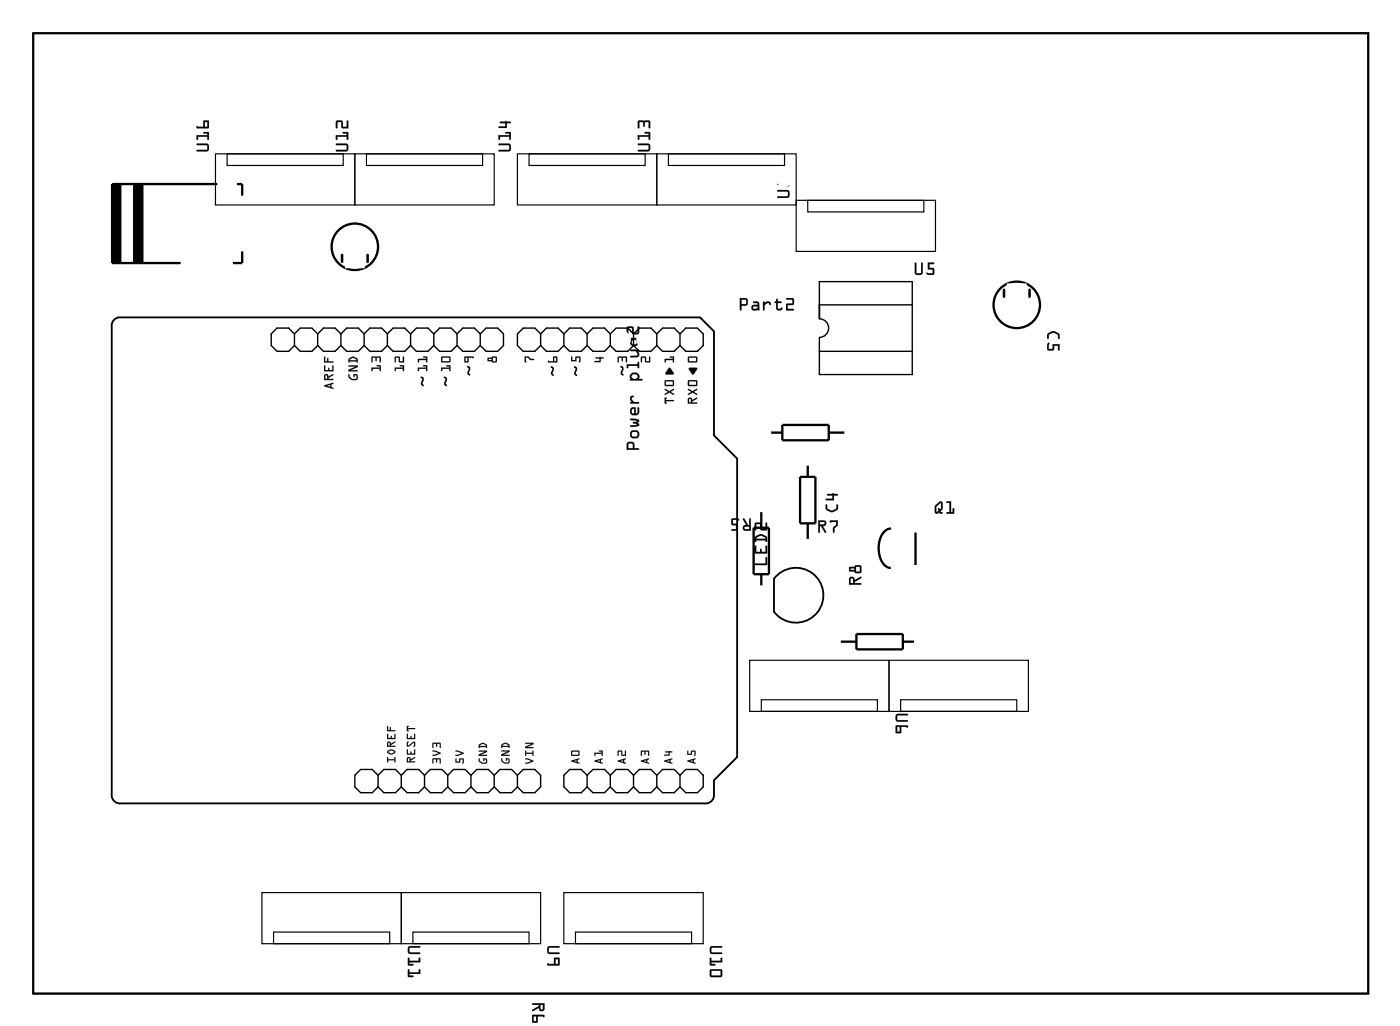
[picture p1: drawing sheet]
<svg xmlns="http://www.w3.org/2000/svg" width="153mm" height="112mm" viewBox="0 0 153 112" stroke-linecap="round" stroke-linejoin="round" font-family="sans-serif">
<path d="M3.6 3.6h146v105h-146zM12.4 35a.9 .9 0 0 1 .8-.3h63.4l1.5 1.5v11.4l2.5 2.5v32.7l-2.5 2.5v1.5a.9 .9 0 0 1-1 1h-63.9a.9 .9 0 0 1-1-1v-51.1v-.4zM89.6 33.3v1.6M84.6 66.9a3 3 0 0 0 4.5 .4 3 3 0 0 0 0-4.4 3 3 0 0 0-4.4 .4l-.1 3.6" fill="none" stroke="#000" stroke-width=".2"/>
<path d="M3.6 3.6h146v105h-146z" fill="none" stroke="#000" stroke-width=".11"/>
<g fill="none" stroke="#000" stroke-width=".25">
<path d="M12.4 20.1v8.7M12.5 20.1v8.7M12.6 20.1v8.7M12.8 20.1v8.7M12.9 20.1v8.7M13 20.1v8.7M13.2 20.1v8.7M14.7 20.1v8.7M14.8 20.1v8.7M14.9 20.1v8.7M15.1 20.1v8.7M15.2 20.1v8.7"/>
<path d="M15.3 20.1v8.7M15.4 20.1v8.7M15.6 20.1v8.7M26.5 21.4v-1.3h-14.2v8.7h7.5M26.5 27.5v1.3h-1M82.4 57.7h1.7v5.1h-1.7zM83.3 55.9v1.8M84.2 47.3h1.4M85.6 46.5h5v1.6h-5zM87.5 52.1h1.7v5.1h-1.7zM88.3 50.8v1.3M88.3 57.2v1.9"/>
<path d="M90.6 47.3h1.9M97.4 57.8a1.92 1.92 0 0 0-1.3 2.2 2.34 2.34 0 0 0 1 2l.3 .1M100.1 58.2v3.6M83.3 62.8v1.3M91.8 70.2h1.9M93.7 69.3h5v1.7h-5zM98.7 70.2h1.4"/>
<circle cx="38.8" cy="27" r="2.54"/>
<circle cx="111.2" cy="33.3" r="2.54"/>
</g>
<g fill="none" stroke="#000" stroke-width=".15">
<path d="M32.2 36.5l-.6-.6h-1.3l-.6 .6v1.3l.6 .6h1.3l.6-.6M32.2 37.8l.6 .6h1.3l.6-.6M32.2 36.5v1.3M32.2 36.5l.6-.6h1.3l.6 .6M34.7 37.8l.7 .6h1.2l.7-.6M34.7 36.5l.7-.6h1.2l.7 .6M34.7 36.5v1.3M37.3 37.8l.6 .6h1.3l.6-.6M37.3 36.5l.6-.6h1.3l.6 .6M37.3 36.5v1.3M39.8 37.8l.7 .6h1.2l.7-.6M39.8 36.5l.7-.6h1.2l.7 .6"/>
<path d="M39.8 36.5v1.3M42.4 37.8l.6 .6h1.3l.6-.6M42.4 36.5l.6-.6h1.3l.6 .6M42.4 36.5v1.3M44.9 37.8l.6 .6h1.3l.6-.6M44.9 36.5l.6-.6h1.3l.6 .6M44.9 36.5v1.3M47.4 37.8l.7 .6h1.2l.7-.6M47.4 36.5l.7-.6h1.2l.7 .6M47.4 36.5v1.3M50 37.8l.6 .6h1.3l.6-.6M50 36.5l.6-.6h1.3l.6 .6"/>
<path d="M50 36.5v1.3M52.5 36.5l.7-.6h1.2l.7 .6v1.3l-.7 .6h-1.2l-.7-.6M52.5 36.5v1.3M59.1 36.5l-.6-.6h-1.3l-.6 .6v1.3l.6 .6h1.3l.6-.6M59.1 37.8l.7 .6h1.2l.7-.6M59.1 36.5l.7-.6h1.2l.7 .6M59.1 36.5v1.3M61.7 36.5v1.3M61.7 37.8l.6 .6h1.3l.6-.6M61.7 36.5l.6-.6h1.3l.6 .6M64.2 36.5v1.3M64.2 37.8l.6 .6h1.3l.6-.6"/>
<path d="M64.2 36.5l.6-.6h1.3l.6 .6M66.7 36.5v1.3M66.7 37.8l.7 .6h1.3l.6-.6M66.7 36.5l.7-.6h1.3l.6 .6M69.3 36.5v1.3M69.3 37.8l.6 .6h1.3l.6-.6M69.3 36.5l.6-.6h1.3l.6 .6M71.8 36.5v1.3M71.8 37.8l.7 .6h1.2l.7-.6M71.8 36.5l.7-.6h1.2l.7 .6M74.4 36.5v1.3M74.4 36.5l.6-.6h1.3l.6 .6v1.3l-.6 .6h-1.3l-.6-.6"/>
<path d="M89.6 38.4h10.2M99.8 33.3h-10.2v-2.5h10.2v10.2h-10.2v-4.1a1.02 1.02 0 0 0 1-1 1.02 1.02 0 0 0-1-1M41.3 84.8l-.6-.7h-1.3l-.6 .7v1.2l.6 .7h1.3l.6-.7M41.3 84.8l.7-.7h1.3l.6 .7M41.3 86l.7 .7h1.3l.6-.7M41.3 84.8v1.2M43.9 84.8l.6-.7h1.3l.6 .7M43.9 86l.6 .7h1.3l.6-.7M43.9 84.8v1.2M46.4 84.8l.7-.7h1.2l.7 .7M46.4 86l.7 .7h1.2l.7-.7M46.4 84.8v1.2"/>
<path d="M49 84.8l.6-.7h1.3l.6 .7M49 86l.6 .7h1.3l.6-.7M49 84.8v1.2M51.5 84.8l.6-.7h1.3l.6 .7M51.5 86l.6 .7h1.3l.6-.7M51.5 84.8v1.2M54 84.8l.7-.7h1.3l.6 .7M54 86l.7 .7h1.3l.6-.7M54 84.8v1.2M56.6 84.8l.6-.7h1.3l.6 .7v1.2l-.6 .7h-1.3l-.6-.7M56.6 84.8v1.2M64.2 84.8l-.6-.7h-1.3l-.6 .7v1.2l.6 .7h1.3l.6-.7"/>
<path d="M64.2 84.8l.6-.7h1.3l.6 .7M64.2 86l.6 .7h1.3l.6-.7M64.2 84.8v1.2M66.7 84.8l.7-.7h1.3l.6 .7M66.7 86l.7 .7h1.3l.6-.7M66.7 84.8v1.2M69.3 84.8l.6-.7h1.3l.6 .7M69.3 86l.6 .7h1.3l.6-.7M69.3 84.8v1.2M71.8 84.8l.7-.7h1.2l.7 .7M71.8 84.8v1.2M71.8 86l.7 .7h1.2l.7-.7"/>
<path d="M74.4 84.8l.6-.7h1.3l.6 .7v1.2l-.6 .7h-1.3l-.6-.7M74.4 84.8v1.2"/>
</g>
<g fill="#000">
<path d="M57.4 39h.4l.2 .2h.4v.1l-.4 .1-.2-.3h-.3l.1 .5h-.2zM62.5 39h.1v.4h.3v-.4h.5l.1 .4a.11 .11 0 0 1 0 .2 .11 .11 0 0 1-.2-.1l.1-.4h-.4v.4h-.5zM65.1 39.1l.5-.1 .4 .1-.3 .1v.4h-.6l-.1-.1h.6v-.3h-.4zM67.6 39h.9l.1 .1v.5h-.2v-.5h-.3v.4l-.1-.4h-.3v.5h-.1zM70.1 39h.5l.1 .1v.4h.3v-.5h.1v.6h-.5l-.1-.5h-.3v.5h-.1zM72.7 39.2h.9v-.1h-.3l-.1-.1h.5v.6h-.1v-.2h-.8v.2h-.1zM73.1 40.3h.2l.4 .5v.1h-.9zM75.4 40.2h.7l.1 .1-.4 .7-.5-.6z"/>
<path d="M21.5 15.7h1.2l.1 .2v.5l-.2 .2h-1.1v-.2h.1h1l.1-.4-.1-.1h-1.1zM21.5 14.8h1.2v-.2h-.4l-.1-.1 .6-.1v.8h-.1v-.2h-1v.2l-.2 .1zM21.5 13.8l.7 .1 .1-.7h.5v.8h-1.2h-.1zM22.4 13.3v.6h.3v-.6z"/>
<path d="M21.5 15.7h1.1l.2 .1 .1 .2-.1 .4-.1 .2h-1.1a.1 .1 0 0 1-.1-.1 .1 .1 0 0 1 .1-.1h1l.1-.4-.1-.1h-1.1zM21.5 15.7v.2h1.1l.1 .1-.1 .4h-1h-.1v.1l1.1 .1 .2-.2v-.5l-.1-.2zM21.5 14.8h1.2v-.2h-.4a.1 .1 0 0 1-.1-.1 .1 .1 0 0 1 .1-.1l.5 .1 .1 .7a.1 .1 0 0 1-.1 .1 .1 .1 0 0 1-.1-.1v-.2h-1v.2a.1 .1 0 0 1-.1 .1 .1 .1 0 0 1-.1-.1zM21.5 14.8v.5l.1-.1 .1-.3h1v.3h.1v-.8l-.6 .1 .1 .1h.4v.2zM21.5 13.8l.7 .1v-.7h.7l-.1 .8h-1.2h-.1zM21.5 13.8l.1 .2h1.2v-.8h-.5l-.1 .7zM22.4 13.3v.6h.3v-.6zM22.4 13.3h.3v.6h-.3z"/>
<path d="M36.8 15.7h1.1l.2 .2v.5l-.3 .2h-1l-.1-.2h.1h1.1v-.4l-.1-.1h-1zM36.7 14.8h1.2v-.2h-.4v-.1l.5-.1 .1 .8h-.2v-.2h-1v.2l-.1 .1zM36.8 13.2h.6l.1 .1v.6h.4v-.6l.1-.1 .1 .8h-.7l-.1-.7h-.4v.7h-.1z"/>
<path d="M36.7 15.7h1.1l.2 .1 .1 .2v.4l-.2 .2h-1.1a.1 .1 0 0 1-.1-.1 .1 .1 0 0 1 .1-.1h1.1v-.4l-.1-.1h-1zM36.8 15.7v.2h1l.1 .1v.4h-1.1h-.1l.1 .1 1 .1 .3-.2v-.5l-.2-.2zM36.7 14.8h1.2v-.2h-.3a.1 .1 0 0 1-.1-.1 .1 .1 0 0 1 .1-.1l.5 .1v.7a.1 .1 0 0 1-.1 .1 .1 .1 0 0 1-.1-.1v-.2h-1v.2a.1 .1 0 0 1-.1 .1 .1 .1 0 0 1-.1-.1zM36.7 14.8l.1 .5 .1-.1v-.3h1v.3h.2l-.1-.8-.5 .1v.1h.4v.2zM36.8 13.2h.6l.1 .7h.4v-.6a.1 .1 0 0 1 .1-.1 .1 .1 0 0 1 .1 .1v.7h-.7l-.1-.7h-.4v.7a.1 .1 0 0 1-.1 0 .1 .1 0 0 1-.1 0zM36.8 13.2v.8h.1v-.7h.4l.1 .7h.7l-.1-.8-.1 .1v.6h-.4v-.6l-.1-.1z"/>
<path d="M54.5 15.7h1.2l.1 .2v.5l-.2 .2h-1l-.1-.2h.1h1l.1-.4-.1-.1h-1zM54.5 14.8h1.2v-.2h-.4v-.1l.5-.1 .1 .8h-.2v-.2h-1v.2l-.1 .1zM54.7 13.3h.5l.1-.1 .6 .2-.1 .1h-.4v.5h-.8l-.1-.1 .1-.1h.6v-.3h-.5z"/>
<path d="M54.5 15.7h1.1l.2 .1 .1 .2v.4l-.2 .2h-1.1a.1 .1 0 0 1-.1-.1 .1 .1 0 0 1 .1-.1h1l.1-.4-.1-.1h-1zM54.5 15.7l.1 .2h1l.1 .1-.1 .4h-1h-.1l.1 .1 1 .1 .2-.2v-.5l-.1-.2zM54.5 14.8h1.2v-.2h-.4a.1 .1 0 0 1-.1-.1 .1 .1 0 0 1 .1-.1l.5 .1 .1 .7a.1 .1 0 0 1-.1 .1 .1 .1 0 0 1-.1-.1v-.2h-1v.2a.1 .1 0 0 1-.1 .1 .1 .1 0 0 1-.1-.1zM54.5 14.8l.1 .5 .1-.1v-.3h1v.3h.2l-.1-.8-.5 .1v.1h.4v.2zM54.7 13.3h.5a.09 .09 0 0 1 .1-.1 .09 .09 0 0 1 .1 .1h.4a.1 .1 0 0 1 .1 .1 .1 .1 0 0 1-.1 .1h-.4v.5h-.8a.1 .1 0 0 1-.1-.1 .1 .1 0 0 1 .1-.1h.6v-.3h-.5zM54.7 13.3v.2h.6v.3h-.7l-.1 .1 .1 .1h.8v-.5h.4l.1-.1-.6-.2v.1z"/>
<path d="M69.8 15.7h1.1l.2 .2v.5l-.3 .2h-1v-.2h1.1v-.4l-.1-.1h-1zM69.7 14.8h1.2v-.2h-.4v-.1l.6-.1v.8h-.2v-.2h-1v.2l-.1 .1zM69.8 13.2h1.2l.1 .1v.7h-.2v-.7l-.4 .1v.4l-.1 .1-.1-.1v-.4l-.4-.1v.7h-.1z"/>
<path d="M69.8 15.7h1l.2 .1 .1 .2v.4l-.2 .2h-1.1a.1 .1 0 0 1-.1-.1 .1 .1 0 0 1 .1-.1h1.1v-.4l-.1-.1h-1zM69.8 15.7v.2h1l.1 .1v.4h-1.1v.1l1 .1 .3-.2v-.5l-.2-.2zM69.7 14.8h1.2v-.2h-.3a.1 .1 0 0 1-.1-.1 .1 .1 0 0 1 .1-.1l.5 .1v.7a.1 .1 0 0 1-.1 .1 .1 .1 0 0 1-.1-.1v-.2h-1v.2a.1 .1 0 0 1-.1 .1 .1 .1 0 0 1-.1-.1zM69.7 14.8l.1 .5 .1-.1v-.3h1v.3h.2v-.8l-.6 .1v.1h.4v.2zM69.8 13.2h1.2l.1 .1v.7a.1 .1 0 0 1-.1 0 .1 .1 0 0 1-.1 0v-.7l-.4 .1v.4a.1 .1 0 0 1-.1 .1 .1 .1 0 0 1-.1-.1v-.4l-.4-.1v.7a.1 .1 0 0 1-.1 0 .1 .1 0 0 1-.1 0zM69.8 13.2v.8h.1v-.7l.4 .1 .1 .4v.1l.1-.1v-.4l.4-.1v.7h.2v-.7l-.1-.1z"/>
<path d="M50.8 39h.9l.1 .1-.1 .1-.5-.1v.5h-.4zM50.9 39.1v.4h.2v-.4z"/>
<path d="M50.8 39h.9l.1 .1-.1 .1v-.1h-.5v.5h-.4zM50.8 39v.6h.4v-.5l.5 .1 .1-.1-.1-.1zM50.9 39.1v.4h.2v-.4zM50.9 39.1h.2v.4h-.2z"/>
<path d="M53.3 39.1h.5l.1-.1h.4v.1v.5h-.4l-.1-.1h-.4zM53.9 39.1v.4h.3v-.4zM53.4 39.2v.2h.4v-.2z"/>
<path d="M53.3 39.1h.5l.1-.1h.4l.1 .1-.1 .5h-.4l-.1-.1h-.4zM53.3 39.1l.1 .4h.4l.1 .1 .4-.1v-.4v-.1h-.4l-.1 .1zM53.9 39.1v.4h.3v-.4zM53.9 39.1h.3v.4h-.3zM53.4 39.2v.2h.4v-.2zM53.4 39.2h.4v.2h-.4z"/>
<path d="M57.4 39h.4l.2 .2h.4v.1l-.4 .1-.2-.3h-.3l.1 .5h-.2zM57.4 39v.6h.2l-.1-.5h.3l.2 .3 .4-.1v-.1h-.4l-.2-.2z"/>
<path d="M59.9 39.5h.6v-.5h.4v.6h-.9zM60.6 39.1v.4h.2v-.4z"/>
<path d="M59.9 39.4l.6 .1v-.5h.5l-.1 .6h-.9zM59.9 39.5l.1 .1h.9v-.6h-.4v.5zM60.6 39.1v.4h.2v-.4zM60.6 39.1h.2v.4h-.2z"/>
<path d="M62.5 39h.1v.4h.3v-.4h.5l.1 .1-.1 .5h-.1l.1-.5h-.4v.4h-.5zM62.5 39v.5h.5v-.4h.4l-.1 .4a.11 .11 0 0 0 .2 .1 .11 .11 0 0 0 0-.2l-.1-.4h-.4l-.1 .4h-.3v-.4z"/>
<path d="M65.1 39.1h.5v-.1l.4 .1-.3 .1v.4h-.6l-.1-.1h.6v-.3h-.5zM65.1 39.1l.1 .1h.4v.3h-.6l.1 .1h.6v-.4l.3-.1-.4-.1z"/>
<path d="M67.6 39h.9l.1 .1v.5h-.2v-.5h-.3v.4l-.1-.4h-.3v.5h-.1zM67.6 39v.6h.1v-.5h.3l.1 .4v-.4h.3v.5h.2v-.5l-.1-.1z"/>
<path d="M70.1 39h.5l.1 .1v.4h.3v-.5h.1v.6h-.5l-.1-.5h-.3v.5h-.1zM70.1 39v.6h.1v-.5h.3l.1 .5h.5v-.6h-.1v.5h-.3l-.1-.5z"/>
<path d="M72.7 39.2h.9v-.1h-.3l-.1-.1h.5v.6h-.1v-.2h-.8v.2h-.1zM72.7 39.2v.4h.1v-.2h.8v.2h.1v-.6h-.4v.1h.3v.1z"/>
<path d="M75.3 39h.9l.1 .1-.1 .4-.1 .1h-.8l-.1-.1zM75.4 39.1v.4h.7v-.4z"/>
<path d="M75.3 39h.9l.1 .1v.5h-.2h-.8l-.1-.1zM75.3 39l-.1 .5 .1 .1h.8l.1-.1v-.4v-.1zM75.4 39.1v.4h.7v-.4zM75.3 39.1h.8v.4h-.8z"/>
<path d="M80.9 32.6h.7l.2 .3-.1 .5h-.6v.5a.1 .1 0 0 1-.1 .1 .1 .1 0 0 1-.1-.1zM80.9 32.6v1.3h.1h.1v-.5l.6-.1 .1-.4-.2-.3zM81.1 32.8v.5l.5-.1v-.4zM81.1 32.8h.5v.4l-.5 .1zM82.4 33h.4h.2l.1 .9a.09 .09 0 0 1-.1 .1 .09 .09 0 0 1-.1-.1l-.5 .1a.32 .32 0 0 1-.2-.4 .32 .32 0 0 1 .2-.3h.5l-.1-.1-.4-.1zM82.4 33v.1l.5 .1v.2l-.5-.1a.31 .31 0 0 0-.2 .3 .31 .31 0 0 0 .2 .3l.5-.1 .1 .1v-.7l-.1-.2zM82.4 33.5v.3h.3l.2-.1-.1-.2zM82.4 33.5h.4l.1 .2-.2 .1h-.3zM83.5 33h.1v.2l.2-.2a.33 .33 0 0 1 .4 0 .33 .33 0 0 1 .1 .3 .14 .14 0 0 1-.2 0 .14 .14 0 0 1 0-.2h-.2l-.3 .3v.5a.1 .1 0 0 1-.1 .1 .1 .1 0 0 1-.1-.1zM83.5 33v.9h.1v-.5l.3-.3h.2l.2 .2a.23 .23 0 0 0 0-.2 .23 .23 0 0 0-.3-.1h-.2l-.2 .2v-.2zM84.9 32.7h.2v.3h.3a.1 .1 0 0 1 .1 0 .1 .1 0 0 1-.1 .1h-.3v.6l.2 .1 .1-.2h.2a.21 .21 0 0 1-.1 .3 .21 .21 0 0 1-.2 .1l-.3-.1-.1-.1v-.7h-.1a.1 .1 0 0 1-.1-.1 .1 .1 0 0 1 .1 0h.1zM84.9 32.7v.3h-.2l.2 .1v.6a.37 .37 0 0 0 .3 .2 .37 .37 0 0 0 .4-.2l-.1-.1-.2 .2-.3-.1v-.6h.4l.1-.1h-.1h-.4v-.3zM86 32.6h.7l.1 .1v.6l-.7 .1v.4h.6a.1 .1 0 0 1 .1 .1 .1 .1 0 0 1-.1 .1h-.7v-.8h.7v-.4h-.7zM86 32.6v.2h.7v.4h-.7v.8l.8-.1v-.1h-.7v-.5h.7v-.6l-.1-.1z"/>
<path d="M80.9 32.6h.7l.2 .3-.1 .5h-.6v.5l-.1 .1-.1-.1zM81.1 32.8v.5l.5-.1v-.4zM82.4 33h.5l.1 .2v.7h-.1l-.5 .1a.31 .31 0 0 1-.2-.4 .31 .31 0 0 1 .2-.3h.5l-.1-.1-.4-.1zM82.4 33.5v.3h.3l.2-.1-.1-.2zM83.5 33h.1v.2l.2-.2a.33 .33 0 0 1 .4 0 .33 .33 0 0 1 .1 .3 .12 .12 0 0 1-.2 0 .12 .12 0 0 1 0-.1l-.2-.1-.3 .3v.5h-.1zM84.9 32.7h.1l.1 .3h.3h.1l-.1 .1h-.3v.6l.2 .1 .2-.2 .1 .1a.35 .35 0 0 1-.4 .3 .35 .35 0 0 1-.3-.3v-.6l-.2-.1h.2zM86 32.6h.7l.1 .1v.6l-.7 .1v.4h.7v.1l-.8 .1v-.8h.7v-.4h-.7z"/>
<path d="M85 20.8h1.2l.1 .1v.6l-.2 .1h-1.1v-.1h.1h1l.1-.5-.1-.1h-1.1zM85 19.7h.6l.2-.2h.4l.1 .2v.6l-.1 .1h-.4l-.2-.2h-.6zM85.8 19.7v.5h.4v-.5zM85.2 19.9v.1h.4v-.1z"/>
<path d="M85 20.8h1.1h.2l.1 .2-.1 .5-.1 .1-1.1 .1a.1 .1 0 0 1-.1-.1 .1 .1 0 0 1 .1-.1h1l.1-.5h-.1h-1.1zM85 20.8v.1h1.1l.1 .1-.1 .5h-1h-.1v.1h1.1l.2-.1v-.6l-.1-.1zM85 19.7h.6l.2-.2h.4l.2 .2-.1 .6-.1 .1h-.4l-.2-.2h-.6zM85 19.7v.5h.6l.2 .2h.4l.1-.1v-.6l-.1-.2h-.4l-.2 .2zM85.8 19.7v.5h.4v-.5zM85.7 19.7h.5v.5h-.5zM85.2 19.9v.1h.4v-.1zM85.2 19.9h.4v.1h-.4z"/>
<path d="M100.1 28.7l.1 .1v1l.1 .1 .4-.1v-1a.1 .1 0 0 1 .1-.1 .1 .1 0 0 1 .1 .1v1.1l-.2 .2h-.4l-.2-.1-.1-.2zM100.1 28.7v1.2l.1 .1h.5l.2-.2v-1l-.1-.1-.1 .1v1l-.4 .1-.1-.1v-1zM101.5 28.7h.6a.1 .1 0 0 1 .1 .1 .1 .1 0 0 1-.1 .1h-.4v.4h.4l.1 .7-.2 .1-.6-.1a.1 .1 0 0 1-.1-.1 .1 .1 0 0 1 .1-.1l.6 .1v-.4h-.5zM101.5 28.7v.8h.5v.4l-.6-.1-.1 .1 .3 .2 .5-.1 .1-.1-.1-.5v-.1h-.5v-.4h.5l.1-.1z"/>
<path d="M100.1 28.7l.1 .1v1l.1 .1 .4-.1v-1l.1-.1 .1 .1v1l-.2 .2h-.5l-.1-.1zM101.5 28.7h.6l.1 .1-.1 .1h-.4v.4h.4l.1 .1v.6l-.2 .1h-.4a.15 .15 0 0 1-.2-.1 .15 .15 0 0 1 0-.2l.6 .1v-.4h-.5z"/>
<path d="M114.6 36.5l.5-.3h.3l.4 .3 .1 .5h-.2v-.4l-.5-.2-.5 .2v.4l-.1 .1-.1-.4zM114.6 37.5h.2l-.1 .7h.4v-.6h.8v.7h-.2v-.5h-.4l-.1 .5h-.6l-.1-.1v-.4z"/>
<path d="M114.6 36.5l.5-.3h.3l.4 .3 .1 .5a.1 .1 0 0 1-.1 .1 .1 .1 0 0 1-.1-.1v-.4l-.5-.2-.5 .2v.4a.1 .1 0 0 1-.1 .1 .1 .1 0 0 1-.1-.1zM114.6 36.5l-.1 .2 .1 .4 .1-.1v-.4l.5-.2 .5 .2v.4l.1 .1v-.6l-.4-.3a.77 .77 0 0 0-.8 .3zM114.6 37.5h.2l-.1 .7h.4v-.6h.8v.6a.1 .1 0 0 1-.1 .1 .1 .1 0 0 1-.1-.1v-.4h-.4v.4l-.1 .1h-.6l-.1-.6zM114.6 37.5l-.1 .3v.4l.1 .1h.6l.1-.5h.4v.5h.2v-.7h-.8v.6h-.4l.1-.7z"/>
<path d="M35.4 42.1l1-.2 .1 .1h-.3v.3l.2 .1 .1 .1h-.1l-.9-.2zM35.5 42.1v.1l1 .3-.3-.2v-.3h.3l-.1-.1zM35.7 42.2l.4 .1v-.2zM35.7 42.2l.4-.1v.2zM35.5 41a.25 .25 0 0 1 .3-.1 .25 .25 0 0 1 .1 .3l.5-.3 .1 .1-.6 .3v.1h.5l.1 .1-1.1 .1zM35.5 41l-.1 .6 1.1-.1-.1-.1h-.5v-.1l.5-.3v-.1l-.5 .3a.24 .24 0 0 0-.1-.3 .24 .24 0 0 0-.3 .1zM35.6 41.1v.3h.2v-.3zM35.6 41l.2 .1v.3h-.2zM35.5 40h.1v.5h.3l.1-.3v.3h.3v-.5l.1-.1 .1 .7h-1.1zM35.5 40l-.1 .6h1.1l-.1-.6h-.1v.5h-.3v-.3l-.1 .3h-.3v-.5zM35.5 39h.1v.5h.2v-.4l.1 .1v.3h.5l.1 .1-1.1 .1zM35.5 39l-.1 .6h1.1l-.1-.1h-.5l-.1-.4v.4h-.2v-.5z"/>
<path d="M35.5 42.1l.9-.2 .1 .1h-.3v.3l.3 .2-1-.3zM35.7 42.2l.4 .1v-.2zM35.5 41a.24 .24 0 0 1 .3-.1 .24 .24 0 0 1 .1 .3l.5-.3 .1 .1-.6 .3v.1h.5l.1 .1-1.1 .1zM35.6 41.1v.3h.2v-.3zM35.5 40h.1v.5h.3l.1-.3v.3h.3v-.5l.1-.1 .1 .7h-1.1zM35.5 39h.1v.5h.2v-.4l.1 .4h.5l.1 .1h-1.1z"/>
<path d="M38.1 40.9h.1l.1 .3 .3 .2h.4v-.4h-.2v.2h-.1v-.3l.4 .1v.4l-.1 .2a.65 .65 0 0 1-.9-.6zM38.1 40h1v.1l-.8 .4h.8v.1h-1v-.2l.8-.3h-.7zM38.2 39.2a.61 .61 0 0 1 .9 0v.4v.1l-.1-.2h-.8l-.1 .1zM38.2 39.3v.1h.8v-.1l-.4-.2z"/>
<path d="M38.1 40.9h.1v.3l.3 .2h.4l.1-.3-.2-.1v.2h-.1l-.1-.3h.4l.1 .1v.4l-.2 .2h-.4l-.4-.3zM38.1 40.9l.1 .4a.68 .68 0 0 0 .9 .1v-.4l-.1-.1h-.3v.3l.1-.2 .2 .1-.1 .3h-.4l-.3-.2v-.2zM38.1 40l1-.1v.2l-.8 .4h.8v.1h-1v-.2l.8-.3h-.7zM38.1 40l.1 .1h.7l-.8 .3v.2h1v-.1h-.8l.8-.4v-.1zM38.2 39.2l.3-.2h.2l.4 .2v.4h-.1v-.1h-.8l-.1 .2v-.4zM38.2 39.2l-.1 .4 .1-.1h.8v.1h.1v-.4l-.4-.2h-.2zM38.2 39.3v.1h.8v-.1l-.4-.2zM38.2 39.3l.4-.2 .4 .2v.1h-.8z"/>
<path d="M40.6 40.2h.9v-.1h-.3v-.1l.4-.1v.6h-.1v-.2h-.8v.2v.1zM40.7 39h.9v.1v.5h-.1v-.5h-.3l-.1 .4-.1-.4h-.3v.5z"/>
<path d="M40.6 40.2h.9v-.1h-.3v-.1l.4-.1v.6h-.1v-.2h-.8l.1 .2-.1 .1zM40.6 40.2l.1 .4v-.1v-.2h.8v.2h.1v-.6l-.4 .1v.1h.3v.1zM40.7 39h.9l.1 .1-.1 .5h-.1v-.5h-.3l-.1 .4-.1-.4h-.3l.1 .5h-.1zM40.7 39v.6v-.5h.3l.1 .4 .1-.4h.3v.5h.1v-.5v-.1z"/>
<path d="M43.2 40.2h.9v-.1h-.3l-.1-.1 .4-.1 .1 .6h-.1v-.2h-.8v.2l-.1 .1zM43.2 39h.5v.1v.4h.4v-.5l.1 .6h-.6v-.5h-.3v.5h-.1z"/>
<path d="M43.2 40.2h.9v-.1h-.3l-.1-.1 .4-.1 .1 .6h-.1v-.2h-.8v.2l-.1 .1zM43.2 40.2v.4l.1-.1v-.2h.8v.2h.1l-.1-.6-.4 .1 .1 .1h.3v.1zM43.2 39h.5v.1v.4h.4l-.1-.5h.1l.1 .6h-.6v-.5h-.3v.5h-.1zM43.2 39v.6h.1v-.5h.3l.1 .5h.5l-.1-.6v.5h-.4v-.5z"/>
<path d="M45.7 40.2h.9v-.1h-.3v-.1l.4-.1v.6h-.1v-.2h-.8v.2l-.1 .1zM45.7 39.2h.9v-.1h-.3v-.1h.4v.6h-.1v-.2h-.8v.2h-.1z"/>
<path d="M45.7 40.2h.9v-.1h-.3v-.1l.4-.1v.6h-.1v-.2h-.8v.2l-.1 .1zM45.7 40.2v.4l.1-.1v-.2h.8v.2h.1v-.6l-.4 .1v.1h.3v.1zM45.7 39.2h.9v-.1h-.3v-.1h.4v.6h-.1v-.2h-.8v.2h-.1zM45.7 39.2v.4h.1v-.2h.8v.2h.1v-.6h-.4v.1h.3v.1z"/>
<path d="M48.2 40.2h.9v-.1h-.3v-.1l.4-.1 .1 .6h-.2v-.2h-.7v.2l-.1 .1zM48.3 39h.9l.1 .1v.4l-.2 .1h-.8l-.1-.1zM48.4 39.1v.4h.7v-.4z"/>
<path d="M48.2 40.2h.9v-.1h-.3v-.1l.4-.1 .1 .6h-.2v-.2h-.7v.2l-.1 .1zM48.2 40.2l.1 .4 .1-.1v-.2h.7v.2h.2l-.1-.6-.4 .1v.1h.3v.1zM48.3 39h.9l.1 .1v.5h-.2h-.8l-.1-.1zM48.3 39l-.1 .5 .1 .1h.8l.2-.1v-.4l-.1-.1zM48.4 39.1v.4h.7v-.4zM48.4 39.1h.7v.4h-.7z"/>
<path d="M68.6 48.4l.2-.1h.4l.2 .2v.5h.4l.1 .1-1.4 .1zM68.7 48.5v.5h.5v-.5zM68.9 47.5a.5 .5 0 0 1 1 0 .5 .5 0 0 1-1 0zM69.1 47.3v.3l.1 .1h.4h.1v-.3l-.1-.2zM68.9 45.8h.1a.95 .95 0 0 1 .9 .1v.2l-.2 .1 .2 .2v.1a.95 .95 0 0 1-.9 .2l-.1-.1 .1-.1 .7-.1-.5-.2 .5-.2-.7-.1zM69 44.6l.2-.1 .3 .1 .1 .6 .1-.1v-.5h.2l-.1 .6-.2 .2-.5-.1-.2-.2v-.3zM69.1 44.8v.3l.3 .1v-.5zM69 43.3h.2a.1 .1 0 0 1 .1 .1 .1 .1 0 0 1-.1 0l-.1 .3 .2 .3h.5l.1 .1h-1v-.1h.2l-.2-.3zM69.1 40.8l.1-.1a.54 .54 0 0 1 .7 .5l-.1 .2h.4v.2h-1.3a.09 .09 0 0 1 0-.1 .09 .09 0 0 1 .1-.1l-.1-.2zM69.2 40.9l-.2 .3 .3 .2h.3l.2-.2-.2-.3zM68.6 39.9l1.1-.1v-.2h.1l.1 .6h-.2v-.2h-1v.2l-.1 .1zM68.9 38.2h1v.2h-.2a.38 .38 0 0 1 .2 .4 .38 .38 0 0 1-.3 .3h-.7l.1-.2h.6l.1-.1-.2-.4h-.5zM68.9 37h1.2l.2 .2v.5h-.2l-.1-.5-.3-.1 .1 .3-.1 .3-.2 .1h-.4l-.2-.2v-.3l.1-.2h-.1zM69.2 37.2l-.1 .1v.2l.1 .1h.4v-.1v-.2l-.1-.2zM68.6 35.7h.6l.1 .2v.5h.4v-.6l.1-.1 .1 .9-.7-.1-.1-.6h-.4v.6l-.1 .1z"/>
<path d="M68.6 48.4l.2-.1h.4l.2 .2v.5h.4a.1 .1 0 0 1 .1 .1 .1 .1 0 0 1-.1 .1h-1.3v-.6zM68.6 48.4l-.1 .8 1.4-.1-.1-.1h-.4v-.5l-.2-.2zM68.7 48.5v.5h.5v-.5zM68.7 48.5h.5v.5h-.5zM68.9 47.5a.51 .51 0 0 1 1 0 .51 .51 0 0 1-1 0zM68.9 47.5a.5 .5 0 0 0 1 0 .5 .5 0 0 0-1 0zM69.1 47.3v.3l.1 .1h.4l.1-.1-.1-.3zM69.1 47.3l.5-.1 .1 .2v.3l-.1 .1-.4-.1-.1-.1zM68.9 45.8h.6l.4 .2v.1l-.2 .1 .2 .2v.2l-.9 .1a.1 .1 0 0 1-.1-.1 .1 .1 0 0 1 .1-.1l.7-.1-.4-.1a.1 .1 0 0 1-.1-.1 .1 .1 0 0 1 .1-.1l.4-.1-.7-.1zM68.9 45.8l.1 .1 .7 .1-.5 .2 .5 .2-.7 .1-.1 .1 .6 .1 .4-.2v-.1l-.2-.2 .2-.1-.1-.2-.3-.1zM69 44.6l.2-.1h.3v.7l.2-.1v-.5a.1 .1 0 0 1 .1-.1 .1 .1 0 0 1 .1 .1v.5l-.1 .2-.1 .1h-.5l-.3-.2v-.4zM69 44.6l-.1 .2v.3l.2 .2 .5 .1 .2-.2 .1-.6h-.2v.5l-.1 .1h-.1v-.6l-.3-.1zM69.1 44.8v.3l.3 .1v-.5zM69.1 44.8l.3-.1v.5l-.3-.1zM69 43.3h.2a.11 .11 0 0 1 .1 .1 .11 .11 0 0 1-.2 .1v.2l.2 .3 .5-.1a.1 .1 0 0 1 .1 .1 .1 .1 0 0 1-.1 .1h-.8a.1 .1 0 0 1-.1-.1 .1 .1 0 0 1 .1-.1l.1 .1-.2-.3zM69 43.3l-.1 .5 .2 .2h-.2v.1h1l-.1-.1h-.5l-.2-.3v-.2l.2-.2zM69.1 40.8l.2-.1a.5 .5 0 0 1 .6 .3v.2l-.1 .2h.4a.1 .1 0 0 1 .1 .1 .1 .1 0 0 1-.1 .1h-1.2a.1 .1 0 0 1-.1-.1 .1 .1 0 0 1 .1-.1l-.1-.2zM69 40.9l-.1 .3 .1 .2-.1 .1v.1h1.4l-.1-.2h-.4l.1-.1v-.2l-.2-.3h-.5zM69.2 41l-.1 .2 .2 .2h.3l.1-.2-.1-.3zM69.2 40.9h.4l.2 .3-.2 .2h-.3l-.3-.2zM68.6 39.8h1.1v-.1a.1 .1 0 0 1 .1-.1 .1 .1 0 0 1 .1 .1v.5a.1 .1 0 0 1-.1 .1 .1 .1 0 0 1-.1-.1v-.2h-1v.2a.1 .1 0 0 1-.1 .1 .1 .1 0 0 1-.1-.1zM68.6 39.9v.3h.1v-.2h1l.1 .2h.1l-.1-.6h-.1v.2zM68.9 38.2h.9a.1 .1 0 0 1 .1 .1 .11 .11 0 0 1-.2 .1 .39 .39 0 0 1-.1 .7h-.6a.09 .09 0 0 1-.1-.1 .09 .09 0 0 1 .1-.1h.6l.1-.2-.2-.3h-.5zM68.9 38.2l.1 .2h.5l.2 .4-.1 .1h-.6l-.1 .2h.7a.32 .32 0 0 0 .3-.5l-.2-.2 .2-.1-.1-.1zM68.9 37h1.2l.2 .2v.4a.1 .1 0 0 1-.1 .1 .1 .1 0 0 1-.1-.1v-.4l-.4-.1 .1 .3-.1 .3-.2 .1h-.4l-.2-.2v-.3l.1-.2h-.1zM68.9 37a.2 .2 0 0 1 0 .4v.2l.2 .2h.5l.2-.3-.1-.4h.3l.1 .2v.4h.2l-.1-.5-.1-.2zM69.2 37.2l-.1 .1v.2l.1 .1h.4v-.3l-.1-.2zM69.2 37.2l.3-.1 .1 .2 .1 .2-.1 .1-.4 .1-.1-.2v-.2zM68.6 35.7h.7v.7h.4v-.6a.1 .1 0 0 1 .1-.1 .1 .1 0 0 1 .1 .1v.8l-.7-.1-.1-.6h-.4v.6a.1 .1 0 0 1-.1 .1 .1 .1 0 0 1-.1-.1zM68.6 35.8v.7h.1v-.6h.4l.1 .6 .7 .1-.1-.9-.1 .1v.6h-.4v-.5l-.1-.2z"/>
<path d="M72.7 43.5h.2l-.1 .2h.8l.1 .1-.9 .1 .1 .2h-.2zM72.7 42.5l.5 .3 .5-.3v.1l-.4 .2 .4 .3-.1 .1-.4-.3-.5 .3v-.1l.4-.3-.4-.2zM72.7 41.6h.9l.1 .1v.4l-.1 .1h-.8l-.1-.1zM72.8 41.7v.4h.8v-.4z"/>
<path d="M72.7 43.5h.2l-.1 .2h.8l.1 .1-.9 .1 .1 .2h-.2zM72.7 43.5v.6h.2l-.1-.1v-.1l.9-.1-.1-.1h-.8v-.1l.1-.1zM72.7 42.5l.5 .3 .5-.3v.1l-.4 .2 .4 .3-.1 .1-.4-.3-.5 .3v-.2l.4-.2-.4-.2zM72.7 42.5v.1l.4 .2-.4 .3v.1l.5-.3 .4 .3 .1-.1-.4-.3 .4-.2v-.1l-.5 .3zM72.7 41.6h.9l.1 .1v.4l-.1 .1h-.8l-.1-.1zM72.7 41.6v.5l.1 .1h.8l.1-.1v-.4l-.1-.1zM72.8 41.7v.4h.8v-.4zM72.8 41.7h.8v.4h-.8z"/>
<path d="M73.1 40.2h.2l.4 .6v.1l-.8 .1-.1-.1zM73.1 40.3l-.3 .6h.8l.1-.1-.4-.5z"/>
<path d="M75.3 40.2h.8l.2 .1-.5 .7-.5-.6zM75.4 40.2l-.1 .2 .5 .5 .4-.6-.1-.1z"/>
<path d="M75.3 43.5a.24 .24 0 0 1 .3 0 .24 .24 0 0 1 .1 .3l.5-.3v.1l-.5 .3v.1h.5v.1h-1zM75.4 43.6v.4h.2v-.3zM75.2 42.5l.5 .3 .5-.3v.1l-.3 .2 .3 .3v.1l-.5-.3-.4 .3v-.1l.3-.3-.3-.2zM75.3 41.6h.9l.1 .1-.1 .4-.1 .1h-.8l-.1-.1zM75.4 41.7v.4h.7v-.4z"/>
<path d="M75.3 43.5a.25 .25 0 0 1 .3 0 .25 .25 0 0 1 .1 .3l.5-.3 .1 .1-.6 .3v.1h.5l.1 .1h-1.1zM75.3 43.5l-.1 .6h1v-.1h-.5v-.1l.5-.3v-.1l-.5 .3a.24 .24 0 0 0-.1-.3 .24 .24 0 0 0-.3 0zM75.4 43.6v.4h.2l-.1-.3zM75.4 43.6h.2v.4h-.3zM75.2 42.5l.5 .3 .5-.3v.1l-.3 .2 .4 .3-.1 .1-.5-.3-.4 .3v-.2l.3-.2-.3-.2zM75.2 42.5l.1 .1 .3 .2-.3 .3v.1l.4-.3 .5 .3v-.1l-.3-.3 .3-.2v-.1l-.5 .3zM75.3 41.6h.9l.1 .1v.4l-.2 .1h-.8l-.1-.1zM75.3 41.6l-.1 .5 .1 .1h.8l.1-.1v-.4v-.1zM75.4 41.7v.4h.7v-.4zM75.3 41.7h.8v.4h-.8z"/>
<path d="M81.3 56.7h.1l.4 .7h.1v-.7h.2v.1v1.2h-.6a.31 .31 0 0 1-.3-.3 .31 .31 0 0 1 .4-.3zM81.4 57.6l.1 .2 .4 .1v-.3zM80 56.7h.5a.15 .15 0 0 1 .3 0 .15 .15 0 0 1-.1 .2l-.5-.1v.5h.5v.7h-.7v-.1h.5v-.5h-.4l-.1-.1z"/>
<path d="M81.3 56.7h.1l.4 .7h.1v-.6a.1 .1 0 0 1 .1-.1 .1 .1 0 0 1 .1 .1v1.2h-.6a.32 .32 0 0 1-.3-.3 .32 .32 0 0 1 .4-.3l-.4-.6zM81.3 56.7l-.1 .1 .4 .6a.31 .31 0 0 0-.4 .3 .31 .31 0 0 0 .3 .3h.6v-1.2l-.1-.1h-.1v.7h-.1l-.4-.7zM81.4 57.6l.1 .2 .4 .1v-.3zM81.4 57.6h.5v.3h-.4zM80 56.7h.5h.3a.1 .1 0 0 1 0 .2 .1 .1 0 0 1-.1 0l-.5-.1v.5h.5v.7h-.6a.1 .1 0 0 1-.1-.1 .1 .1 0 0 1 .1-.1l.4 .1v-.5h-.4l-.1-.1zM80 56.7v.6l.1 .1h.4v.5h-.5v.1h.7v-.7h-.6v-.5l.7 .1v-.1l-.2-.1z"/>
<path d="M89.5 56.9h.6a.32 .32 0 0 1 .3 .4 .32 .32 0 0 1-.4 .2l.4 .6a.11 .11 0 0 1-.1 .2 .1 .1 0 0 1-.1-.1l-.4-.7h-.1v.7a.1 .1 0 0 1-.1 .1 .1 .1 0 0 1-.1-.1zM89.5 56.9v1.3h.2v-.7h.1l.4 .7h.1l-.3-.7a.31 .31 0 0 0 .4-.2 .31 .31 0 0 0-.3-.4zM89.7 57.1v.2h.5l-.1-.2zM89.7 57.1h.4l.1 .2-.5 .1zM90.8 56.9h.8v.6l-.3 .3v.4a.1 .1 0 0 1-.1 .1 .1 .1 0 0 1-.1-.1v-.5l.3-.3v-.3h-.5h-.1zM90.8 56.9v.2h.6v.3l-.3 .3v.5h.1l.1-.4 .3-.3v-.6z"/>
<path d="M89.5 56.9h.6a.31 .31 0 0 1 .3 .4 .31 .31 0 0 1-.4 .2l.3 .7h-.1l-.4-.7h-.1v.7l-.2 .1zM89.7 57.1v.2h.5l-.1-.2zM90.8 56.9h.8v.6l-.3 .3-.1 .5-.1-.1v-.5l.3-.3v-.3h-.6z"/>
<path d="M90.3 55.2h.2v.4l.5 .2 .5-.2v-.4l.1-.1v.1a.6 .6 0 0 1-.5 .8h-.3l-.4-.2-.1-.2zM90.5 54h.5l.1-.1 .5 .2v.1h-.4v.5h-.8h-.1v-.2h.7v-.3h-.5z"/>
<path d="M90.3 55.2h.2v.4l.5 .2 .5-.2v-.4a.1 .1 0 0 1 .1-.1 .1 .1 0 0 1 .1 .1l-.1 .6-.6 .2-.7-.3zM90.3 55.2v.5l.5 .3a.83 .83 0 0 0 .8-.4v-.4v-.1l-.1 .1v.4l-.4 .2h-.2l-.4-.2-.1-.4zM90.5 54h.5a.09 .09 0 0 1 .1-.1 .09 .09 0 0 1 .1 .1h.4a.1 .1 0 0 1 .1 .1 .1 .1 0 0 1-.1 .1h-.4v.5h-.8a.1 .1 0 0 1-.1-.1 .1 .1 0 0 1 .1-.1h.6v-.3h-.5zM90.5 54v.2h.5v.3h-.7v.1l.1 .1h.8v-.5h.4v-.1l-.5-.2-.1 .1z"/>
<path d="M102.3 55.2l.5-.4 .2 .1 .1 .7-.3 .3 .1 .1h.1a.1 .1 0 0 1 .1 .1 .1 .1 0 0 1-.1 .1h-.2l-.1-.2-.2 .2-.2-.1a.94 .94 0 0 1-.1-.8zM102.3 55.2h.1a.97 .97 0 0 0-.2 .8l.2 .2 .3-.2 .1 .2 .3-.1v-.1h-.2l-.1-.1 .3-.3v-.6a.21 .21 0 0 0-.1-.2 .21 .21 0 0 0-.3 .1zM102.5 55.3v.7l.1-.2v-.1a.11 .11 0 0 1 .1-.1 .11 .11 0 0 1 .1 .1l.1-.2v-.5zM102.5 55.3l.4-.3v.5a.14 .14 0 0 1-.1 .2 .14 .14 0 0 1-.1-.1h-.1v.2l-.2 .2zM103.5 54.8h.5v1.2h.2v-.4a.1 .1 0 0 1 .1-.1 .1 .1 0 0 1 .1 .1l-.1 .6h-.7a.1 .1 0 0 1-.1-.1 .1 .1 0 0 1 .1-.1h.2v-1h-.3zM103.5 54.8v.2h.3v1h-.3v.1l.8 .1v-.6h-.1v.4h-.2v-1.2z"/>
<path d="M102.3 55.2l.5-.4 .2 .1 .1 .7-.3 .3 .3 .2-.1 .1h-.2l-.1-.2-.3 .2-.2-.2a.98 .98 0 0 1 .1-.8zM102.5 55.3l-.1 .7 .2-.2v-.1a.11 .11 0 0 1 .1-.1 .11 .11 0 0 1 .1 .1l.1-.2v-.5zM103.5 54.8h.5v1.2h.2v-.4h.1v.6l-.8-.1v-.1h.3v-1h-.3z"/>
<path d="M82.6 61.6h1.1v-.6h.2v.8h-1.3zM82.6 59.7h.1v.6h.4v-.2l.1-.1 .1 .1v.2h.4v-.6h.1l.1 .8h-1.4zM82.6 58.7a.81 .81 0 0 1 1.2-.1l.1 .6-.1 .1-.1-.2h-1v.1l-.1 .1-.1-.5zM82.7 58.8v.1h1v-.1l-.5-.2zM82.6 57.2l.6-.1 .1 .2v.5h.4v-.6l.1-.1 .1 .9-.7-.1-.1-.6h-.4v.6l-.1 .1z"/>
<path d="M82.5 61.6h1.2v-.6a.1 .1 0 0 1 .1-.1 .1 .1 0 0 1 .1 .1v.8h-1.3zM82.6 61.6v.2h1.3v-.8h-.2v.6zM82.5 59.7h.2v.6h.4v-.2a.1 .1 0 0 1 .1-.1 .1 .1 0 0 1 .1 .1v.2h.4v-.6a.1 .1 0 0 1 .1-.1 .1 .1 0 0 1 .1 .1v.8h-1.4zM82.6 59.7l-.1 .8h1.4l-.1-.8h-.1v.7h-.4v-.3l-.1-.1-.1 .1v.3h-.4v-.7zM82.6 58.6l.5-.2h.3l.5 .3v.5a.1 .1 0 0 1-.1 .1 .1 .1 0 0 1-.1-.1v-.1h-1v.1a.1 .1 0 0 1-.1 .1 .1 .1 0 0 1-.1-.1zM82.6 58.7l-.1 .1 .1 .4h.1v-.1h1v.1h.2l-.1-.5-.4-.3h-.4zM82.7 58.8v.1h1v-.1l-.5-.2zM82.7 58.8l.5-.2 .5 .2v.1h-1zM82.6 57.2h.7v.6h.4v-.6a.1 .1 0 0 1 .1-.1 .1 .1 0 0 1 .1 .1v.8h-.7l-.1-.7h-.4v.6a.1 .1 0 0 1-.1 .1 .1 .1 0 0 1-.1-.1zM82.6 57.2v.8l.1-.1v-.6h.4l.1 .6 .7 .1-.1-.9-.1 .1v.6h-.4v-.5l-.1-.1z"/>
<path d="M92.9 63.1a.32 .32 0 0 1 .4 0 .32 .32 0 0 1 .2 .3l.7-.3v.1l-.7 .4v.2h.6l.1 .1h-1.4zM93.1 63.3l-.1 .5h.3v-.5zM92.9 62h.5l.2-.2h.5l.1 .2v.6l-.2 .1h-.4l-.2-.2h-.5zM93.6 62v.5h.4v-.5zM93 62.2v.1h.4v-.1z"/>
<path d="M92.9 63.1a.32 .32 0 0 1 .4 0 .32 .32 0 0 1 .2 .3l.6-.3a.1 .1 0 0 1 .1 0 .1 .1 0 0 1 0 .1l-.7 .4v.2l.6-.1a.1 .1 0 0 1 .1 .1 .1 .1 0 0 1-.1 .1h-1.3v-.6zM92.9 63.1l-.1 .8h1.4l-.1-.1h-.6v-.2l.7-.4v-.1l-.7 .3a.31 .31 0 0 0-.2-.3 .31 .31 0 0 0-.4 0zM93.1 63.3l-.1 .5h.3v-.5zM93 63.3h.3v.5h-.3zM92.9 62h.5l.2-.2h.5l.1 .2v.6l-.2 .1h-.4l-.2-.2h-.5zM92.9 62v.5h.5l.2 .2h.4l.2-.1v-.6l-.1-.2h-.5l-.2 .2zM93.6 62v.5h.4v-.5zM93.6 62h.4v.5h-.4zM93 62.2v.1h.4v-.1zM93 62.1h.4v.2h-.4z"/>
<path d="M98 78.1l.2-.1 1 .1 .1 .1h-.1h-1l-.1 .4 .1 .1h1l.1 .2h-1.2l-.2-.3zM98 79.3h1.2l.1 .2-.1 .1-.1-.1h-.5l-.1 .7h-.5l-.1-.1zM98.1 79.5v.5h.3v-.5z"/>
<path d="M98 78.1l.2-.1h1a.1 .1 0 0 1 .1 .1 .1 .1 0 0 1-.1 .1h-1l-.1 .1 .1 .4h1a.1 .1 0 0 1 .1 .1 .1 .1 0 0 1-.1 .1h-1.1l-.2-.3zM98 78.1v.5l.1 .3h1.2l-.1-.2h-1l-.1-.1 .1-.4h1h.1l-.1-.1h-1zM98 79.3h1.2l.1 .2a.09 .09 0 0 1-.1 .1 .09 .09 0 0 1-.1-.1h-.5l-.1 .7h-.5l-.1-.1zM98 79.3v.8v.1l.5-.1 .1-.6h.5l.1 .1 .1-.1-.1-.2zM98.1 79.5v.5h.3v-.5zM98.1 79.5h.3v.5h-.3z"/>
<path d="M42.3 82.8h.1v.2h.7v-.2h.1v.5h-.1v-.2h-.7v.2v.1zM42.4 82.1l.5-.2 .3 .2v.2l-.5 .2-.3-.2zM42.5 82.2l.3 .2 .3-.2-.3-.2zM42.4 81.1a.22 .22 0 0 1 .2 0 .22 .22 0 0 1 .2 .2l.4-.2v.1l-.4 .3h.4v.1l-.9 .1zM42.5 81.2l-.1 .3h.2v-.3zM42.3 80.2l.1 .1v.4h.3l.1-.2v.2h.3v-.4l.1-.1 .1 .6h-1zM42.3 79.4h.1v.4h.2l.1-.3 .1 .3h.4v.1l-.9 .1z"/>
<path d="M42.3 82.8h.2l-.1 .2h.7v-.2h.1l.1 .5h-.2v-.2h-.7l.1 .2-.1 .1zM42.4 82.8v.6v-.3h.7v.2h.1v-.5l-.1 .2h-.7v-.2zM42.4 82.1l.5-.2 .3 .2v.2l-.3 .2h-.2l-.3-.2zM42.4 82.1v.2l.3 .2 .5-.2v-.2l-.4-.2zM42.5 82.2l.3 .2 .3-.2-.3-.1zM42.5 82.2l.3-.2 .3 .2-.3 .2zM42.4 81.1a.22 .22 0 0 1 .2 0 .22 .22 0 0 1 .2 .2l.4-.2v.1l-.4 .3h.4l.1 .1-1 .1zM42.4 81.1l-.1 .6 .9-.1v-.1h-.5l.5-.3v-.1l-.5 .2a.21 .21 0 0 0-.1-.2 .21 .21 0 0 0-.2 0zM42.5 81.2l-.1 .3h.2v-.3zM42.5 81.2h.1v.3h-.2zM42.3 80.2l.2 .1-.1 .4h.3l.1-.2v.2h.3v-.4l.1-.1 .1 .6h-1zM42.4 80.2l-.1 .6h1l-.1-.6-.1 .1v.4h-.3v-.2l-.1 .2h-.3v-.4zM42.3 79.4h.2l-.1 .4h.2l.1-.3 .1 .3h.4l.1 .1-1 .1zM42.4 79.4l-.1 .6 .9-.1v-.1h-.5v-.3l-.1 .3h-.2v-.4z"/>
<path d="M44.5 82.8a.22 .22 0 0 1 .3 0 .22 .22 0 0 1 .1 .2l.5-.2v.1l-.5 .3h.4l.1 .1-.9 .1zM44.6 82.9v.3h.2v-.3zM44.5 81.9l.1 .1v.4h.3v-.2l.1 .2h.3v-.4l.1-.1v.6h-.9zM44.5 81.1h.2l-.1 .1v.3l.7-.4 .1 .1v.4h-.2l.1-.1v-.3l-.7 .5-.1-.2zM44.5 80.2l.1 .1v.4h.3v-.2l.1 .2h.3v-.4l.1-.1v.6h-.9zM44.5 79.4h.2l-.1 .2h.7l.1 .1h-.8l.1 .2-.2 .1z"/>
<path d="M44.5 82.8a.22 .22 0 0 1 .3 0 .22 .22 0 0 1 .1 .2l.5-.2v.1l-.5 .3h.4l.1 .1-.9 .1zM44.5 82.8v.6l.9-.1h-.1h-.4v-.1l.5-.3v-.1l-.5 .2a.21 .21 0 0 0-.1-.2 .21 .21 0 0 0-.3 0zM44.6 82.9v.3h.2v-.3zM44.6 82.9h.2v.4h-.2zM44.5 81.9l.1 .1v.4h.3v-.2l.1 .2h.3v-.4l.1-.1v.6h-.9zM44.5 81.9v.6h.9v-.6l-.1 .1v.4h-.3l-.1-.2v.2h-.3v-.4zM44.5 81.1h.2l-.1 .1v.3l.6-.4h.1l.1 .1v.4l-.1 .1-.1-.1 .1-.1v-.3l-.6 .4-.1 .1-.1-.2zM44.5 81.1v.4l.1 .1h.1l.6-.4v.3l-.1 .1h.2v-.4l-.1-.1-.7 .4v-.3l.1-.1zM44.5 80.2l.1 .1v.4h.3v-.2l.1 .2h.3v-.4l.1-.1v.6h-.9zM44.5 80.2v.6h.9v-.6l-.1 .1v.4h-.3l-.1-.2v.2h-.3v-.4zM44.5 79.4h.2l-.1 .2h.7l.1 .1h-.8l.1 .2-.2 .1zM44.5 79.4v.6l.2-.1-.1-.2h.8l-.1-.1h-.7l.1-.2z"/>
<path d="M47.3 82.9h.8l.1 .6h-.1v-.5h-.3l-.1 .4v-.4h-.3v.4l-.1 .1zM47.3 82.1h.3l.6 .2v.1l-.6 .2h-.3v-.1l.7-.2-.7-.1zM47.3 81.2h.8l.1 .6h-.1v-.5h-.3l-.1 .4v-.4h-.3v.4l-.1 .1z"/>
<path d="M47.3 82.9h.8l.1 .1v.5h-.1v-.5h-.3l-.1 .4v-.4h-.3v.4l-.1 .1zM47.3 82.9v.6l.1-.1v-.4h.3v.4l.1-.4h.3v.5h.1l-.1-.6zM47.3 82.1l.3-.1 .6 .3v.1l-.6 .2h-.3v-.1l.7-.2-.7-.1zM47.3 82.1v.1l.7 .1-.7 .2v.1h.3l.6-.2v-.1l-.6-.2zM47.3 81.2h.8l.1 .1v.5h-.1v-.5h-.3l-.1 .4v-.4h-.3v.4l-.1 .1zM47.3 81.2v.6l.1-.1v-.4h.3v.4l.1-.4h.3v.4h.1l-.1-.5z"/>
<path d="M49.8 82.9l.1 .1v.3h.3v-.3l.5-.1v.4a.1 .1 0 0 1 0 .2 .1 .1 0 0 1-.1-.1v-.4h-.3v.4h-.5zM49.8 82.1h.3l.6 .2v.1l-.6 .3-.3-.1v-.1l.7-.1-.7-.2z"/>
<path d="M49.8 82.9l.1 .1v.3h.3v-.3l.5-.1v.1v.5l-.1-.1v-.4h-.3v.4h-.5zM49.8 82.9v.5h.5v-.4h.3v.4a.1 .1 0 0 0 .1 0 .1 .1 0 0 0 0-.1l-.1-.4-.4 .1v.3h-.3v-.3zM49.8 82.1h.3l.6 .2v.1l-.6 .3h-.3v-.2l.7-.1-.7-.2zM49.8 82.1v.1l.7 .2-.7 .1v.1l.3 .1 .6-.3v-.1l-.6-.2z"/>
<path d="M52.4 82.9l.1 .1v.2l.3 .2 .3-.1v-.3h-.1v.2h-.1l-.1-.3 .4 .1 .1 .3-.1 .2a.58 .58 0 0 1-.9-.5zM52.4 82.1h.9v.1l-.7 .3h.6l.1 .1-1 .1v-.2l.8-.3h-.7zM52.4 81.4a.54 .54 0 0 1 .8 0v.4l-.1-.1h-.6l-.1 .1zM52.5 81.5v.1h.6l-.3-.3z"/>
<path d="M52.4 82.9h.1v.3l.2 .2h.4v-.3l-.1-.1v.2h-.1l-.1-.3h.4l.1 .1v.4l-.2 .1h-.4l-.3-.3zM52.4 82.9v.4a.61 .61 0 0 0 .8 .1v-.4v-.1h-.4l.1 .3 .1-.2 .1 .1v.3h-.4l-.2-.2v-.2zM52.4 82.1h.9v.1l-.7 .3h.6l.1 .1-1 .1v-.2l.8-.3h-.7zM52.4 82.1v.1h.7l-.8 .3v.2l1-.1-.1-.1h-.7l.8-.3v-.1zM52.4 81.4l.3-.2h.2l.3 .2 .1 .4h-.1l-.1-.1h-.6l-.1 .1zM52.4 81.4v.4l.1-.1h.7v.1h.1l-.1-.4-.3-.2h-.2zM52.5 81.5v.1h.6l-.3-.3zM52.5 81.5l.3-.2 .3 .2 .1 .1h-.7z"/>
<path d="M54.8 82.9h.1l.1 .3 .2 .2 .4-.1v-.3h-.2v.2h-.1v-.3l.4 .1v.3l-.1 .2a.58 .58 0 0 1-.8-.5zM54.8 82.1h.9v.1l-.7 .3h.7v.1h-.9v-.1l.7-.3h-.6zM54.9 81.4a.54 .54 0 0 1 .8 0v.4l-.1-.1h-.7v.1zM54.9 81.5v.1h.7l-.3-.3z"/>
<path d="M54.8 82.9h.1v.3l.3 .1 .4 .1v-.3l-.2-.1v.2h-.1v-.3h.3l.1 .1v.4l-.1 .1h-.4l-.4-.3zM54.8 82.9l.1 .4a.61 .61 0 0 0 .8 .1v-.4l-.1-.1h-.3l.1 .3v-.2l.2 .1v.3h-.4l-.3-.2v-.3zM54.8 82.1l.9-.1v.2l-.7 .3h.7v.1h-.9v-.1l.7-.3h-.6zM54.8 82.1l.1 .1h.7l-.8 .3v.1h.9v-.1h-.7l.7-.3v-.1zM54.9 81.4l.3-.2h.2l.3 .2v.4h-.1v-.1h-.7l-.1 .1zM54.9 81.4v.4v-.1h.7v.1l.1-.1v-.3l-.3-.2h-.2zM54.9 81.5v.1h.7l-.3-.3zM54.9 81.5l.4-.2 .3 .2v.1h-.7z"/>
<path d="M57.4 82.9h.3l.6 .3-.6 .3h-.2v-.1l.6-.2-.6-.2zM57.4 82.1h.1v.2h.7v-.2h.1v.5h-.1v-.2h-.7v.2zM57.4 81.2h.9v.2l-.7 .3h.7v.1h-.9v-.2l.7-.3h-.6z"/>
<path d="M57.4 82.9h.3l.6 .3-.6 .3h-.2v-.1l.6-.2-.6-.2zM57.4 82.9l.1 .1 .6 .2-.6 .2v.1h.2l.6-.3-.6-.3zM57.4 82.1h.1v.2h.7v-.2h.1v.5h-.1v-.2h-.7v.2v.1zM57.4 82.1l.1 .5v-.2h.7v.2h.1v-.5l-.1 .2h-.7v-.2zM57.4 81.2h1v.2l-.8 .3h.7v.1h-.9v-.2l.7-.3h-.6zM57.4 81.2l.1 .1h.7l-.8 .3v.2h.9v-.1h-.7l.7-.3v-.2z"/>
<path d="M62.5 83.2l.8-.3 .1 .1-.2 .1v.2l.2 .2-.9-.2zM62.5 83.2v.1l.9 .2-.2-.2v-.2l.2-.1-.1-.1zM62.7 83.2l.4 .1v-.2zM62.7 83.2l.4-.1v.2zM62.5 82.1h.8l.1 .1v.4l-.1 .1-.8-.1-.1-.1zM62.5 82.1v.4v.1h.8h.1l-.1-.5zM62.6 82.2v.3h.7v-.3zM62.6 82.2h.7v.3h-.7z"/>
<path d="M62.5 83.2l.8-.3 .1 .1-.2 .1v.2l.2 .2-.9-.2zM62.7 83.2l.4 .1v-.2zM62.5 82.1h.8l.1 .5-.1 .1-.8-.1v-.1zM62.6 82.2v.3h.7v-.3z"/>
<path d="M65 83.2l.9-.3v.1l-.2 .1v.2l.2 .2-.9-.2zM65 83.2v.1l.9 .2-.2-.2v-.2l.2-.1v-.1zM65.3 83.2l.3 .1v-.2zM65.2 83.2l.4-.1v.2zM65 82.3h.8v-.1h-.3v-.1h.4v.5h-.1v-.2h-.7v.2l-.1 .1zM65 82.3v.3l.1-.2h.7v.2h.1v-.5h-.4v.1h.3v.1z"/>
<path d="M65 83.2l.9-.3v.1l-.2 .1v.2l.2 .2-.9-.2zM65.3 83.2l.3 .1v-.2zM65 82.3h.8v-.1h-.3v-.1h.4v.5h-.1v-.2h-.7v.2h-.1z"/>
<path d="M67.5 83.2l.9-.3v.1l-.1 .1v.2l.2 .2-.9-.2zM67.6 83.2v.1l.8 .2-.2-.2v-.2l.2-.1v-.1zM67.8 83.2l.3 .1v-.2zM67.8 83.2l.3-.1v.2zM67.6 82.1h.4l.1 .4h.2v-.4h.1l.1 .6-.5-.1-.1-.4h-.2v.4l-.1 .1zM67.6 82.1v.5v-.4h.3l.1 .4 .5 .1-.1-.6h-.1v.4h-.3v-.4z"/>
<path d="M67.6 83.2l.8-.3v.1l-.1 .1v.2l.2 .2-.9-.2zM67.8 83.2l.3 .1v-.2zM67.6 82.1h.4l.1 .4h.2v-.4h.1l.1 .6-.5-.1-.1-.4h-.2v.4h-.1z"/>
<path d="M70.1 83.2l.9-.3v.1l-.2 .1v.2l.2 .2-.9-.2zM70.1 83.2v.1l.9 .2-.2-.2v-.2l.2-.1-.1-.1zM70.3 83.2l.4 .1v-.2zM70.3 83.2l.4-.1v.2zM70.1 82.1h.8l.1 .1v.4h-.1v-.4h-.3l-.1 .3v-.3h-.3v.4l-.1 .1zM70.1 82.1v.5h.1v-.4h.3v.3l.1-.3h.3v.4h.1l-.1-.5z"/>
<path d="M70.1 83.2l.9-.3v.1l-.2 .1v.2l.2 .2-.9-.2zM70.3 83.2l.4 .1v-.2zM70.1 82.1h.8l.1 .5h-.1v-.4h-.3l-.1 .3v-.3h-.3v.4h-.1z"/>
<path d="M72.6 83.2l.9-.3v.1l-.2 .1v.2l.2 .2-.8-.2zM72.6 83.2l.1 .1 .8 .2-.2-.2v-.2l.2-.1v-.1zM72.9 83.2l.3 .1v-.2zM72.9 83.2l.3-.1v.2zM72.7 82.2l.5-.1 .3 .1-.3 .1v.3h-.5v-.1h.4v-.2h-.4zM72.7 82.2l.1 .1h.3v.2h-.4v.1h.5v-.3l.3-.1-.3-.1z"/>
<path d="M72.6 83.2l.9-.3v.1l-.2 .1v.2l.2 .2-.8-.2zM72.9 83.2l.3 .1v-.2zM72.7 82.2l.5-.1 .3 .1-.3 .1v.3h-.5v-.1h.4v-.2h-.3z"/>
<path d="M75.2 83.2l.8-.3 .1 .1-.2 .1v.2l.2 .2-.9-.2zM75.2 83.2v.1l.9 .2-.2-.2v-.2l.2-.1-.1-.1zM75.4 83.2l.4 .1v-.2zM75.4 83.2l.4-.1v.2zM75.2 82.1h.1v.3h.3v-.3h.4l.1 .1-.1 .4h-.1l.1-.4h-.3v.3h-.6zM75.2 82.1v.4h.5v-.3h.3l-.1 .4a.1 .1 0 0 0 .2 0 .1 .1 0 0 0 0-.1l-.1-.4h-.4v.3h-.3v-.3z"/>
<path d="M75.2 83.2l.8-.3 .1 .1-.2 .1v.2l.2 .2-.9-.2zM75.4 83.2l.4 .1v-.2zM75.2 82.1h.1v.3h.3v-.3h.4l.1 .4a.1 .1 0 0 1 0 .1 .1 .1 0 0 1-.2 0l.1-.4h-.3v.3h-.5z"/>
<path d="M44.7 103.5l.2-.1 1 .1 .1 .1h-.1h-1.1v.4l.1 .1h1l.1 .2h-1.2l-.2-.3zM44.6 104.7l.2 .1v.3h1v-.3l.1-.1 .1 .5h-1.2v.2h.4v.1l-.5 .1zM44.6 106h.2v.3h1v-.3h.1l.1 .5h-1.2v.2h.4v.1h-.5z"/>
<path d="M44.7 103.5l.2-.1h1a.1 .1 0 0 1 .1 .1 .1 .1 0 0 1-.1 .1h-1l-.1 .1v.4h1.1a.1 .1 0 0 1 .1 .1 .1 .1 0 0 1-.1 .1h-1.1l-.2-.3zM44.7 103.5l-.1 .5 .2 .3h1.1v-.2h-1l-.1-.1v-.4h1.1v-.1h-1zM44.6 104.7l.2 .1v.3h1v-.3a.1 .1 0 0 1 .1-.1 .1 .1 0 0 1 .1 .1v.4h-1.2v.2h.3a.1 .1 0 0 1 .1 .1 .1 .1 0 0 1-.1 .1l-.5-.1zM44.6 104.7l.1 .9 .5-.1v-.1h-.4v-.2h1.2l-.1-.5-.1 .1v.3h-1v-.3zM44.6 106h.2v.3h1v-.2a.1 .1 0 0 1 .1-.1 .1 .1 0 0 1 .1 .1v.4h-1.2v.2h.3a.1 .1 0 0 1 .1 .1 .1 .1 0 0 1-.1 0h-.5zM44.6 106l.1 .8h.5v-.1h-.4v-.2h1.2l-.1-.5h-.1v.3h-1v-.3z"/>
<path d="M58.2 109.7h1.4v.6a.31 .31 0 0 1-.4 .3 .31 .31 0 0 1-.3-.4l-.7 .4v-.2l.7-.4v-.1h-.7zM59.1 109.9v.4l.2 .1 .1-.5zM58.2 111h1.3l.1 .1-.1 .1-.1-.1h-.6v.7h-.5l-.1-.1zM58.4 111.1v.6h.2v-.6z"/>
<path d="M58.2 109.7h1.4v.6a.32 .32 0 0 1-.4 .3 .32 .32 0 0 1-.3-.4l-.6 .4a.1 .1 0 0 1-.1-.1 .1 .1 0 0 1 0-.1l.7-.4v-.1h-.7zM58.2 109.7v.2h.7v.1l-.7 .4v.2l.7-.4a.31 .31 0 0 0 .3 .4 .31 .31 0 0 0 .3-.3l.1-.6zM59.1 109.9v.4l.2 .1 .1-.5zM59.1 109.9h.3l-.1 .5-.2-.1zM58.2 111l1.3-.1 .1 .2a.09 .09 0 0 1-.1 .1 .09 .09 0 0 1-.1-.1h-.6v.7h-.5l-.1-.1zM58.2 111v.7l.1 .1h.5v-.7h.6l.1 .1v-.1v-.1zM58.4 111.1v.6h.2v-.6zM58.4 111.1h.2v.6h-.2z"/>
<path d="M59.9 103.5l.2-.1 1 .1 .1 .1h-.1h-1l-.1 .4 .1 .1h1l.1 .2h-1.2l-.2-.3zM59.9 105.3l.7 .1v-.7l.6 .1-.1 .8h-1.2l-.1-.1zM60.8 104.9v.5h.2v-.5z"/>
<path d="M59.9 103.5l.2-.1h1a.1 .1 0 0 1 .1 .1 .1 .1 0 0 1-.1 .1h-1l-.1 .1 .1 .4h1a.1 .1 0 0 1 .1 .1 .1 .1 0 0 1-.1 .1h-1.1l-.2-.3zM59.9 103.5v.5l.1 .3h1.2l-.1-.2h-1l-.1-.1 .1-.4h1h.1l-.1-.1h-1zM59.9 105.3l.7 .1v-.7l.6 .1v.8h-1.3l-.1-.1zM59.9 105.3v.2v.1h1.2l.1-.8-.6-.1v.7zM60.8 104.9v.5h.2v-.5zM60.7 104.9h.3v.5h-.3z"/>
<path d="M77.7 103.5l.2-.1 1 .1 .1 .1h-.1h-1l-.1 .4 .1 .1h1l.1 .2h-1.2l-.2-.3zM77.6 104.7l.2 .1v.3h1v-.3l.1-.1 .1 .5h-1.2v.2h.4v.1l-.5 .1zM77.7 106h1.2l.1 .1v.6l-.2 .1h-1.1l-.1-.1zM77.8 106.1v.6h1v-.6z"/>
<path d="M77.7 103.5l.2-.1h1a.1 .1 0 0 1 .1 .1 .1 .1 0 0 1-.1 .1h-1l-.1 .1 .1 .4h1a.1 .1 0 0 1 .1 .1 .1 .1 0 0 1-.1 .1h-1.1l-.2-.3zM77.7 103.5l-.1 .5 .2 .3h1.2l-.1-.2h-1l-.1-.1v-.4h1.1h.1l-.1-.1h-1zM77.6 104.7l.2 .1v.3h1v-.3a.1 .1 0 0 1 .1-.1 .1 .1 0 0 1 .1 .1v.4h-1.2v.2h.4a.1 .1 0 0 1 .1 .1 .1 .1 0 0 1-.1 .1l-.6-.1zM77.7 104.7v.9l.5-.1v-.1h-.4v-.2h1.2l-.1-.5-.1 .1v.3h-1v-.3zM77.7 106h1.2l.1 .1v.6l-.2 .1h-1.1l-.1-.1zM77.7 106l-.1 .7 .1 .1h1.1l.2-.1v-.6l-.1-.1zM77.8 106.1v.6h1v-.6zM77.8 106.1h1v.6h-1z"/>
</g>
<path d="M46 41.3h.2l.1 .2-.2 .4 .1 .2 .1 .1M48.5 41.3h.2l.1 .2-.2 .4 .1 .2 .2 .1M51.1 40.1l.2 .1v.1l-.1 .5 .1 .1 .1 .1M60.2 40.1l.2 .1 .1 .1-.2 .5 .1 .2h.2M62.8 40.1l.2 .1v.1l-.1 .5v.2h.2M67.8 40.1l.3 .1v.1l-.1 .5v.1l.2 .1" fill="none" stroke="#000" stroke-width=".18"/>
<path d="M37.4 27.9v.7M40.2 27.9v.7M109.8 31.7v.7M112.6 31.7v.7" fill="none" stroke="#000" stroke-width=".28"/>
<g fill="none" stroke="#000" stroke-width=".13">
<path d="M23.6 16.8h15.2v5.6h-15.2zM24.8 16.8h12.7v1.3h-12.7zM38.8 16.8h15.2v5.6h-15.2zM40.1 16.8h12.7v1.3h-12.7zM56.6 16.8h15.2v5.6h-15.2zM57.9 16.8h12.7v1.3h-12.7zM71.8 16.8h15.3v5.6h-15.3zM73.1 16.8h12.7v1.3h-12.7zM87.1 21.9h15.2v5.6h-15.2zM88.3 21.9h12.7v1.3h-12.7zM82 72.2h15.2v5.6h-15.2zM83.3 76.5h12.7v1.3h-12.7z"/>
<path d="M97.2 72.2h15.3v5.6h-15.3zM98.5 76.5h12.7v1.3h-12.7zM28.6 97.6h15.3v5.6h-15.3zM43.9 97.6h15.2v5.6h-15.2zM61.7 97.6h15.2v5.6h-15.2zM29.9 101.9h12.7v1.3h-12.7zM45.2 101.9h12.7v1.3h-12.7zM62.9 101.9h12.7v1.3h-12.7z"/>
</g>
<circle cx="25.9" cy="24.4" r="1.52" fill="#fff"/>
<circle cx="25.9" cy="24.4" r="1.52" fill="none" stroke="#fff" stroke-width=".76" stroke-linecap="butt"/>
<circle cx="19.8" cy="24.4" r="1.52" fill="#fff"/>
<circle cx="19.8" cy="24.4" r="1.52" fill="none" stroke="#fff" stroke-width=".76" stroke-linecap="butt"/>
<circle cx="22.8" cy="29.3" r="1.52" fill="#fff"/>
<circle cx="22.8" cy="29.3" r="1.52" fill="none" stroke="#fff" stroke-width=".76" stroke-linecap="butt"/>
<circle cx="65.5" cy="85.4" r=".66" fill="#fff"/>
<circle cx="65.5" cy="85.4" r=".66" fill="none" stroke="#fff" stroke-width=".61" stroke-linecap="butt"/>
<circle cx="68" cy="85.4" r=".66" fill="#fff"/>
<circle cx="68" cy="85.4" r=".66" fill="none" stroke="#fff" stroke-width=".61" stroke-linecap="butt"/>
<circle cx="70.6" cy="85.4" r=".66" fill="#fff"/>
<circle cx="70.6" cy="85.4" r=".66" fill="none" stroke="#fff" stroke-width=".61" stroke-linecap="butt"/>
<circle cx="73.1" cy="85.4" r=".66" fill="#fff"/>
<circle cx="73.1" cy="85.4" r=".66" fill="none" stroke="#fff" stroke-width=".61" stroke-linecap="butt"/>
<circle cx="75.6" cy="85.4" r=".66" fill="#fff"/>
<circle cx="75.6" cy="85.4" r=".66" fill="none" stroke="#fff" stroke-width=".61" stroke-linecap="butt"/>
<circle cx="53.8" cy="37.1" r=".66" fill="#fff"/>
<circle cx="53.8" cy="37.1" r=".66" fill="none" stroke="#fff" stroke-width=".61" stroke-linecap="butt"/>
<circle cx="51.3" cy="37.1" r=".66" fill="#fff"/>
<circle cx="51.3" cy="37.1" r=".66" fill="none" stroke="#fff" stroke-width=".61" stroke-linecap="butt"/>
<circle cx="48.7" cy="37.1" r=".66" fill="#fff"/>
<circle cx="48.7" cy="37.1" r=".66" fill="none" stroke="#fff" stroke-width=".61" stroke-linecap="butt"/>
<circle cx="46.2" cy="37.1" r=".66" fill="#fff"/>
<circle cx="46.2" cy="37.1" r=".66" fill="none" stroke="#fff" stroke-width=".61" stroke-linecap="butt"/>
<circle cx="43.6" cy="37.1" r=".66" fill="#fff"/>
<circle cx="43.6" cy="37.1" r=".66" fill="none" stroke="#fff" stroke-width=".61" stroke-linecap="butt"/>
<circle cx="41.1" cy="37.1" r=".66" fill="#fff"/>
<circle cx="41.1" cy="37.1" r=".66" fill="none" stroke="#fff" stroke-width=".61" stroke-linecap="butt"/>
<circle cx="38.6" cy="37.1" r=".66" fill="#fff"/>
<circle cx="38.6" cy="37.1" r=".66" fill="none" stroke="#fff" stroke-width=".61" stroke-linecap="butt"/>
<circle cx="36" cy="37.1" r=".66" fill="#fff"/>
<circle cx="36" cy="37.1" r=".66" fill="none" stroke="#fff" stroke-width=".61" stroke-linecap="butt"/>
<circle cx="33.5" cy="37.1" r=".66" fill="#fff"/>
<circle cx="33.5" cy="37.1" r=".66" fill="none" stroke="#fff" stroke-width=".61" stroke-linecap="butt"/>
<circle cx="30.9" cy="37.1" r=".66" fill="#fff"/>
<circle cx="30.9" cy="37.1" r=".66" fill="none" stroke="#fff" stroke-width=".61" stroke-linecap="butt"/>
<circle cx="75.6" cy="37.1" r=".66" fill="#fff"/>
<circle cx="75.6" cy="37.1" r=".66" fill="none" stroke="#fff" stroke-width=".61" stroke-linecap="butt"/>
<circle cx="73.1" cy="37.1" r=".66" fill="#fff"/>
<circle cx="73.1" cy="37.1" r=".66" fill="none" stroke="#fff" stroke-width=".61" stroke-linecap="butt"/>
<circle cx="70.6" cy="37.1" r=".66" fill="#fff"/>
<circle cx="70.6" cy="37.1" r=".66" fill="none" stroke="#fff" stroke-width=".61" stroke-linecap="butt"/>
<circle cx="68" cy="37.1" r=".66" fill="#fff"/>
<circle cx="68" cy="37.1" r=".66" fill="none" stroke="#fff" stroke-width=".61" stroke-linecap="butt"/>
<circle cx="65.5" cy="37.1" r=".66" fill="#fff"/>
<circle cx="65.5" cy="37.1" r=".66" fill="none" stroke="#fff" stroke-width=".61" stroke-linecap="butt"/>
<circle cx="62.9" cy="37.1" r=".66" fill="#fff"/>
<circle cx="62.9" cy="37.1" r=".66" fill="none" stroke="#fff" stroke-width=".61" stroke-linecap="butt"/>
<circle cx="60.4" cy="37.1" r=".66" fill="#fff"/>
<circle cx="60.4" cy="37.1" r=".66" fill="none" stroke="#fff" stroke-width=".61" stroke-linecap="butt"/>
<circle cx="57.9" cy="37.1" r=".66" fill="#fff"/>
<circle cx="57.9" cy="37.1" r=".66" fill="none" stroke="#fff" stroke-width=".61" stroke-linecap="butt"/>
<circle cx="42.6" cy="85.4" r=".66" fill="#fff"/>
<circle cx="42.6" cy="85.4" r=".66" fill="none" stroke="#fff" stroke-width=".61" stroke-linecap="butt"/>
<circle cx="40.1" cy="85.4" r=".66" fill="#fff"/>
<circle cx="40.1" cy="85.4" r=".66" fill="none" stroke="#fff" stroke-width=".61" stroke-linecap="butt"/>
<circle cx="45.2" cy="85.4" r=".66" fill="#fff"/>
<circle cx="45.2" cy="85.4" r=".66" fill="none" stroke="#fff" stroke-width=".61" stroke-linecap="butt"/>
<circle cx="47.7" cy="85.4" r=".66" fill="#fff"/>
<circle cx="47.7" cy="85.4" r=".66" fill="none" stroke="#fff" stroke-width=".61" stroke-linecap="butt"/>
<circle cx="50.2" cy="85.4" r=".66" fill="#fff"/>
<circle cx="50.2" cy="85.4" r=".66" fill="none" stroke="#fff" stroke-width=".61" stroke-linecap="butt"/>
<circle cx="52.8" cy="85.4" r=".66" fill="#fff"/>
<circle cx="52.8" cy="85.4" r=".66" fill="none" stroke="#fff" stroke-width=".61" stroke-linecap="butt"/>
<circle cx="55.3" cy="85.4" r=".66" fill="#fff"/>
<circle cx="55.3" cy="85.4" r=".66" fill="none" stroke="#fff" stroke-width=".61" stroke-linecap="butt"/>
<circle cx="57.9" cy="85.4" r=".66" fill="#fff"/>
<circle cx="57.9" cy="85.4" r=".66" fill="none" stroke="#fff" stroke-width=".61" stroke-linecap="butt"/>
<circle cx="62.9" cy="85.4" r=".66" fill="#fff"/>
<circle cx="62.9" cy="85.4" r=".66" fill="none" stroke="#fff" stroke-width=".61" stroke-linecap="butt"/>
<path d="M38.1 27.6h1.4v1.4h-1.4z" fill="#fff"/>
<path d="M38.1 27.6h1.4v1.4h-1.4z" fill="none" stroke="#fff" stroke-width=".76" stroke-linecap="butt"/>
<circle cx="38.8" cy="28.3" r=".7" fill="#fff"/>
<circle cx="38.8" cy="28.3" r=".7" fill="none" stroke="#fff" stroke-width=".76" stroke-linecap="butt"/>
<circle cx="38.8" cy="25.7" r=".7" fill="#fff"/>
<circle cx="38.8" cy="25.7" r=".7" fill="none" stroke="#fff" stroke-width=".76" stroke-linecap="butt"/>
<circle cx="88.3" cy="60" r=".7" fill="#fff"/>
<circle cx="88.3" cy="60" r=".7" fill="none" stroke="#fff" stroke-width=".76" stroke-linecap="butt"/>
<circle cx="88.3" cy="49.8" r=".7" fill="#fff"/>
<circle cx="88.3" cy="49.8" r=".7" fill="none" stroke="#fff" stroke-width=".76" stroke-linecap="butt"/>
<circle cx="88.3" cy="65.1" r=".6" fill="#fff"/>
<circle cx="88.3" cy="65.1" r=".6" fill="none" stroke="#fff" stroke-width=".65" stroke-linecap="butt"/>
<path d="M87.7 64.5h1.2v1.2h-1.2z" fill="#fff"/>
<path d="M87.7 64.5h1.2v1.2h-1.2z" fill="none" stroke="#fff" stroke-width=".65" stroke-linecap="butt"/>
<circle cx="85.8" cy="65.1" r=".6" fill="#fff"/>
<circle cx="85.8" cy="65.1" r=".6" fill="none" stroke="#fff" stroke-width=".65" stroke-linecap="butt"/>
<circle cx="93.4" cy="47.3" r=".7" fill="#fff"/>
<circle cx="93.4" cy="47.3" r=".7" fill="none" stroke="#fff" stroke-width=".76" stroke-linecap="butt"/>
<circle cx="83.3" cy="47.3" r=".7" fill="#fff"/>
<circle cx="83.3" cy="47.3" r=".7" fill="none" stroke="#fff" stroke-width=".76" stroke-linecap="butt"/>
<circle cx="83.3" cy="54.9" r=".7" fill="#fff"/>
<circle cx="83.3" cy="54.9" r=".7" fill="none" stroke="#fff" stroke-width=".76" stroke-linecap="butt"/>
<circle cx="83.3" cy="65.1" r=".7" fill="#fff"/>
<circle cx="83.3" cy="65.1" r=".7" fill="none" stroke="#fff" stroke-width=".76" stroke-linecap="butt"/>
<circle cx="90.9" cy="39.7" r=".6" fill="#fff"/>
<circle cx="90.9" cy="39.7" r=".6" fill="none" stroke="#fff" stroke-width=".65" stroke-linecap="butt"/>
<circle cx="93.4" cy="39.7" r=".6" fill="#fff"/>
<circle cx="93.4" cy="39.7" r=".6" fill="none" stroke="#fff" stroke-width=".65" stroke-linecap="butt"/>
<circle cx="96" cy="39.7" r=".6" fill="#fff"/>
<circle cx="96" cy="39.7" r=".6" fill="none" stroke="#fff" stroke-width=".65" stroke-linecap="butt"/>
<circle cx="98.5" cy="39.7" r=".6" fill="#fff"/>
<circle cx="98.5" cy="39.7" r=".6" fill="none" stroke="#fff" stroke-width=".65" stroke-linecap="butt"/>
<circle cx="98.5" cy="32.1" r=".6" fill="#fff"/>
<circle cx="98.5" cy="32.1" r=".6" fill="none" stroke="#fff" stroke-width=".65" stroke-linecap="butt"/>
<circle cx="96" cy="32.1" r=".6" fill="#fff"/>
<circle cx="96" cy="32.1" r=".6" fill="none" stroke="#fff" stroke-width=".65" stroke-linecap="butt"/>
<circle cx="93.4" cy="32.1" r=".6" fill="#fff"/>
<circle cx="93.4" cy="32.1" r=".6" fill="none" stroke="#fff" stroke-width=".65" stroke-linecap="butt"/>
<circle cx="90.9" cy="32.1" r=".6" fill="#fff"/>
<circle cx="90.9" cy="32.1" r=".6" fill="none" stroke="#fff" stroke-width=".65" stroke-linecap="butt"/>
<circle cx="90.9" cy="39.7" r=".6" fill="#fff"/>
<circle cx="90.9" cy="39.7" r=".6" fill="none" stroke="#fff" stroke-width=".65" stroke-linecap="butt"/>
<circle cx="93.4" cy="39.7" r=".6" fill="#fff"/>
<circle cx="93.4" cy="39.7" r=".6" fill="none" stroke="#fff" stroke-width=".65" stroke-linecap="butt"/>
<circle cx="96" cy="39.7" r=".6" fill="#fff"/>
<circle cx="96" cy="39.7" r=".6" fill="none" stroke="#fff" stroke-width=".65" stroke-linecap="butt"/>
<circle cx="98.5" cy="39.7" r=".6" fill="#fff"/>
<circle cx="98.5" cy="39.7" r=".6" fill="none" stroke="#fff" stroke-width=".65" stroke-linecap="butt"/>
<circle cx="98.5" cy="32.1" r=".6" fill="#fff"/>
<circle cx="98.5" cy="32.1" r=".6" fill="none" stroke="#fff" stroke-width=".65" stroke-linecap="butt"/>
<circle cx="96" cy="32.1" r=".6" fill="#fff"/>
<circle cx="96" cy="32.1" r=".6" fill="none" stroke="#fff" stroke-width=".65" stroke-linecap="butt"/>
<circle cx="93.4" cy="32.1" r=".6" fill="#fff"/>
<circle cx="93.4" cy="32.1" r=".6" fill="none" stroke="#fff" stroke-width=".65" stroke-linecap="butt"/>
<circle cx="90.9" cy="32.1" r=".6" fill="#fff"/>
<circle cx="90.9" cy="32.1" r=".6" fill="none" stroke="#fff" stroke-width=".65" stroke-linecap="butt"/>
<circle cx="90.9" cy="70.2" r=".7" fill="#fff"/>
<circle cx="90.9" cy="70.2" r=".7" fill="none" stroke="#fff" stroke-width=".76" stroke-linecap="butt"/>
<circle cx="101" cy="70.2" r=".7" fill="#fff"/>
<circle cx="101" cy="70.2" r=".7" fill="none" stroke="#fff" stroke-width=".76" stroke-linecap="butt"/>
<path d="M95.2 74.5h1.5v1.5h-1.5z" fill="#fff"/>
<path d="M95.2 74.5h1.5v1.5h-1.5z" fill="none" stroke="#fff" stroke-width=".69" stroke-linecap="butt"/>
<circle cx="96" cy="75.2" r=".72" fill="#fff"/>
<circle cx="96" cy="75.2" r=".72" fill="none" stroke="#fff" stroke-width=".69" stroke-linecap="butt"/>
<circle cx="93.4" cy="75.2" r=".72" fill="#fff"/>
<circle cx="93.4" cy="75.2" r=".72" fill="none" stroke="#fff" stroke-width=".69" stroke-linecap="butt"/>
<circle cx="90.9" cy="75.2" r=".72" fill="#fff"/>
<circle cx="90.9" cy="75.2" r=".72" fill="none" stroke="#fff" stroke-width=".69" stroke-linecap="butt"/>
<circle cx="88.3" cy="75.2" r=".72" fill="#fff"/>
<circle cx="88.3" cy="75.2" r=".72" fill="none" stroke="#fff" stroke-width=".69" stroke-linecap="butt"/>
<circle cx="85.8" cy="75.2" r=".72" fill="#fff"/>
<circle cx="85.8" cy="75.2" r=".72" fill="none" stroke="#fff" stroke-width=".69" stroke-linecap="butt"/>
<circle cx="83.3" cy="75.2" r=".72" fill="#fff"/>
<circle cx="83.3" cy="75.2" r=".72" fill="none" stroke="#fff" stroke-width=".69" stroke-linecap="butt"/>
<path d="M87.6 23.7h1.5v1.5h-1.5z" fill="#fff"/>
<path d="M87.6 23.7h1.5v1.5h-1.5z" fill="none" stroke="#fff" stroke-width=".69" stroke-linecap="butt"/>
<circle cx="88.3" cy="24.4" r=".72" fill="#fff"/>
<circle cx="88.3" cy="24.4" r=".72" fill="none" stroke="#fff" stroke-width=".69" stroke-linecap="butt"/>
<circle cx="90.9" cy="24.4" r=".72" fill="#fff"/>
<circle cx="90.9" cy="24.4" r=".72" fill="none" stroke="#fff" stroke-width=".69" stroke-linecap="butt"/>
<circle cx="93.4" cy="24.4" r=".72" fill="#fff"/>
<circle cx="93.4" cy="24.4" r=".72" fill="none" stroke="#fff" stroke-width=".69" stroke-linecap="butt"/>
<circle cx="96" cy="24.4" r=".72" fill="#fff"/>
<circle cx="96" cy="24.4" r=".72" fill="none" stroke="#fff" stroke-width=".69" stroke-linecap="butt"/>
<circle cx="98.5" cy="24.4" r=".72" fill="#fff"/>
<circle cx="98.5" cy="24.4" r=".72" fill="none" stroke="#fff" stroke-width=".69" stroke-linecap="butt"/>
<circle cx="101" cy="24.4" r=".72" fill="#fff"/>
<circle cx="101" cy="24.4" r=".72" fill="none" stroke="#fff" stroke-width=".69" stroke-linecap="butt"/>
<path d="M110.5 74.5h1.4v1.5h-1.4z" fill="#fff"/>
<path d="M110.5 74.5h1.4v1.5h-1.4z" fill="none" stroke="#fff" stroke-width=".69" stroke-linecap="butt"/>
<circle cx="111.2" cy="75.2" r=".72" fill="#fff"/>
<circle cx="111.2" cy="75.2" r=".72" fill="none" stroke="#fff" stroke-width=".69" stroke-linecap="butt"/>
<circle cx="108.7" cy="75.2" r=".72" fill="#fff"/>
<circle cx="108.7" cy="75.2" r=".72" fill="none" stroke="#fff" stroke-width=".69" stroke-linecap="butt"/>
<circle cx="106.1" cy="75.2" r=".72" fill="#fff"/>
<circle cx="106.1" cy="75.2" r=".72" fill="none" stroke="#fff" stroke-width=".69" stroke-linecap="butt"/>
<circle cx="103.6" cy="75.2" r=".72" fill="#fff"/>
<circle cx="103.6" cy="75.2" r=".72" fill="none" stroke="#fff" stroke-width=".69" stroke-linecap="butt"/>
<circle cx="101" cy="75.2" r=".72" fill="#fff"/>
<circle cx="101" cy="75.2" r=".72" fill="none" stroke="#fff" stroke-width=".69" stroke-linecap="butt"/>
<circle cx="98.5" cy="75.2" r=".72" fill="#fff"/>
<circle cx="98.5" cy="75.2" r=".72" fill="none" stroke="#fff" stroke-width=".69" stroke-linecap="butt"/>
<path d="M110.5 31.4h1.4v1.4h-1.4z" fill="#fff"/>
<path d="M110.5 31.4h1.4v1.4h-1.4z" fill="none" stroke="#fff" stroke-width=".76" stroke-linecap="butt"/>
<circle cx="111.2" cy="32.1" r=".7" fill="#fff"/>
<circle cx="111.2" cy="32.1" r=".7" fill="none" stroke="#fff" stroke-width=".76" stroke-linecap="butt"/>
<circle cx="111.2" cy="34.6" r=".7" fill="#fff"/>
<circle cx="111.2" cy="34.6" r=".7" fill="none" stroke="#fff" stroke-width=".76" stroke-linecap="butt"/>
<path d="M97.8 61.8h1.4v1.4h-1.4z" fill="#fff"/>
<path d="M97.8 61.8h1.4v1.4h-1.4z" fill="none" stroke="#fff" stroke-width=".76" stroke-linecap="butt"/>
<circle cx="98.5" cy="57.5" r=".7" fill="#fff"/>
<circle cx="98.5" cy="57.5" r=".7" fill="none" stroke="#fff" stroke-width=".76" stroke-linecap="butt"/>
<circle cx="98.5" cy="60" r=".7" fill="#fff"/>
<circle cx="98.5" cy="60" r=".7" fill="none" stroke="#fff" stroke-width=".76" stroke-linecap="butt"/>
<circle cx="98.5" cy="62.5" r=".7" fill="#fff"/>
<circle cx="98.5" cy="62.5" r=".7" fill="none" stroke="#fff" stroke-width=".76" stroke-linecap="butt"/>
<path d="M57.1 99.9h1.5v1.5h-1.5z" fill="#fff"/>
<path d="M57.1 99.9h1.5v1.5h-1.5z" fill="none" stroke="#fff" stroke-width=".69" stroke-linecap="butt"/>
<circle cx="57.9" cy="100.6" r=".72" fill="#fff"/>
<circle cx="57.9" cy="100.6" r=".72" fill="none" stroke="#fff" stroke-width=".69" stroke-linecap="butt"/>
<circle cx="55.3" cy="100.6" r=".72" fill="#fff"/>
<circle cx="55.3" cy="100.6" r=".72" fill="none" stroke="#fff" stroke-width=".69" stroke-linecap="butt"/>
<circle cx="52.8" cy="100.6" r=".72" fill="#fff"/>
<circle cx="52.8" cy="100.6" r=".72" fill="none" stroke="#fff" stroke-width=".69" stroke-linecap="butt"/>
<circle cx="50.2" cy="100.6" r=".72" fill="#fff"/>
<circle cx="50.2" cy="100.6" r=".72" fill="none" stroke="#fff" stroke-width=".69" stroke-linecap="butt"/>
<circle cx="47.7" cy="100.6" r=".72" fill="#fff"/>
<circle cx="47.7" cy="100.6" r=".72" fill="none" stroke="#fff" stroke-width=".69" stroke-linecap="butt"/>
<circle cx="45.2" cy="100.6" r=".72" fill="#fff"/>
<circle cx="45.2" cy="100.6" r=".72" fill="none" stroke="#fff" stroke-width=".69" stroke-linecap="butt"/>
<path d="M74.9 99.9h1.5v1.5h-1.5z" fill="#fff"/>
<path d="M74.9 99.9h1.5v1.5h-1.5z" fill="none" stroke="#fff" stroke-width=".69" stroke-linecap="butt"/>
<circle cx="75.6" cy="100.6" r=".72" fill="#fff"/>
<circle cx="75.6" cy="100.6" r=".72" fill="none" stroke="#fff" stroke-width=".69" stroke-linecap="butt"/>
<circle cx="73.1" cy="100.6" r=".72" fill="#fff"/>
<circle cx="73.1" cy="100.6" r=".72" fill="none" stroke="#fff" stroke-width=".69" stroke-linecap="butt"/>
<circle cx="70.6" cy="100.6" r=".72" fill="#fff"/>
<circle cx="70.6" cy="100.6" r=".72" fill="none" stroke="#fff" stroke-width=".69" stroke-linecap="butt"/>
<circle cx="68" cy="100.6" r=".72" fill="#fff"/>
<circle cx="68" cy="100.6" r=".72" fill="none" stroke="#fff" stroke-width=".69" stroke-linecap="butt"/>
<circle cx="65.5" cy="100.6" r=".72" fill="#fff"/>
<circle cx="65.5" cy="100.6" r=".72" fill="none" stroke="#fff" stroke-width=".69" stroke-linecap="butt"/>
<circle cx="62.9" cy="100.6" r=".72" fill="#fff"/>
<circle cx="62.9" cy="100.6" r=".72" fill="none" stroke="#fff" stroke-width=".69" stroke-linecap="butt"/>
<path d="M41.9 99.9h1.4v1.5h-1.4z" fill="#fff"/>
<path d="M41.9 99.9h1.4v1.5h-1.4z" fill="none" stroke="#fff" stroke-width=".69" stroke-linecap="butt"/>
<circle cx="42.6" cy="100.6" r=".72" fill="#fff"/>
<circle cx="42.6" cy="100.6" r=".72" fill="none" stroke="#fff" stroke-width=".69" stroke-linecap="butt"/>
<circle cx="40.1" cy="100.6" r=".72" fill="#fff"/>
<circle cx="40.1" cy="100.6" r=".72" fill="none" stroke="#fff" stroke-width=".69" stroke-linecap="butt"/>
<circle cx="37.5" cy="100.6" r=".72" fill="#fff"/>
<circle cx="37.5" cy="100.6" r=".72" fill="none" stroke="#fff" stroke-width=".69" stroke-linecap="butt"/>
<circle cx="35" cy="100.6" r=".72" fill="#fff"/>
<circle cx="35" cy="100.6" r=".72" fill="none" stroke="#fff" stroke-width=".69" stroke-linecap="butt"/>
<circle cx="32.5" cy="100.6" r=".72" fill="#fff"/>
<circle cx="32.5" cy="100.6" r=".72" fill="none" stroke="#fff" stroke-width=".69" stroke-linecap="butt"/>
<circle cx="29.9" cy="100.6" r=".72" fill="#fff"/>
<circle cx="29.9" cy="100.6" r=".72" fill="none" stroke="#fff" stroke-width=".69" stroke-linecap="butt"/>
<path d="M39.4 18.6h1.4v1.5h-1.4z" fill="#fff"/>
<path d="M39.4 18.6h1.4v1.5h-1.4z" fill="none" stroke="#fff" stroke-width=".69" stroke-linecap="butt"/>
<circle cx="40.1" cy="19.4" r=".72" fill="#fff"/>
<circle cx="40.1" cy="19.4" r=".72" fill="none" stroke="#fff" stroke-width=".69" stroke-linecap="butt"/>
<circle cx="42.6" cy="19.4" r=".72" fill="#fff"/>
<circle cx="42.6" cy="19.4" r=".72" fill="none" stroke="#fff" stroke-width=".69" stroke-linecap="butt"/>
<circle cx="45.2" cy="19.4" r=".72" fill="#fff"/>
<circle cx="45.2" cy="19.4" r=".72" fill="none" stroke="#fff" stroke-width=".69" stroke-linecap="butt"/>
<circle cx="47.7" cy="19.4" r=".72" fill="#fff"/>
<circle cx="47.7" cy="19.4" r=".72" fill="none" stroke="#fff" stroke-width=".69" stroke-linecap="butt"/>
<circle cx="50.2" cy="19.4" r=".72" fill="#fff"/>
<circle cx="50.2" cy="19.4" r=".72" fill="none" stroke="#fff" stroke-width=".69" stroke-linecap="butt"/>
<circle cx="52.8" cy="19.4" r=".72" fill="#fff"/>
<circle cx="52.8" cy="19.4" r=".72" fill="none" stroke="#fff" stroke-width=".69" stroke-linecap="butt"/>
<path d="M72.4 18.6h1.4v1.5h-1.4z" fill="#fff"/>
<path d="M72.4 18.6h1.4v1.5h-1.4z" fill="none" stroke="#fff" stroke-width=".69" stroke-linecap="butt"/>
<circle cx="73.1" cy="19.4" r=".72" fill="#fff"/>
<circle cx="73.1" cy="19.4" r=".72" fill="none" stroke="#fff" stroke-width=".69" stroke-linecap="butt"/>
<circle cx="75.6" cy="19.4" r=".72" fill="#fff"/>
<circle cx="75.6" cy="19.4" r=".72" fill="none" stroke="#fff" stroke-width=".69" stroke-linecap="butt"/>
<circle cx="78.2" cy="19.4" r=".72" fill="#fff"/>
<circle cx="78.2" cy="19.4" r=".72" fill="none" stroke="#fff" stroke-width=".69" stroke-linecap="butt"/>
<circle cx="80.7" cy="19.4" r=".72" fill="#fff"/>
<circle cx="80.7" cy="19.4" r=".72" fill="none" stroke="#fff" stroke-width=".69" stroke-linecap="butt"/>
<circle cx="83.3" cy="19.4" r=".72" fill="#fff"/>
<circle cx="83.3" cy="19.4" r=".72" fill="none" stroke="#fff" stroke-width=".69" stroke-linecap="butt"/>
<circle cx="85.8" cy="19.4" r=".72" fill="#fff"/>
<circle cx="85.8" cy="19.4" r=".72" fill="none" stroke="#fff" stroke-width=".69" stroke-linecap="butt"/>
<path d="M57.1 18.6h1.5v1.5h-1.5z" fill="#fff"/>
<path d="M57.1 18.6h1.5v1.5h-1.5z" fill="none" stroke="#fff" stroke-width=".69" stroke-linecap="butt"/>
<circle cx="57.9" cy="19.4" r=".72" fill="#fff"/>
<circle cx="57.9" cy="19.4" r=".72" fill="none" stroke="#fff" stroke-width=".69" stroke-linecap="butt"/>
<circle cx="60.4" cy="19.4" r=".72" fill="#fff"/>
<circle cx="60.4" cy="19.4" r=".72" fill="none" stroke="#fff" stroke-width=".69" stroke-linecap="butt"/>
<circle cx="62.9" cy="19.4" r=".72" fill="#fff"/>
<circle cx="62.9" cy="19.4" r=".72" fill="none" stroke="#fff" stroke-width=".69" stroke-linecap="butt"/>
<circle cx="65.5" cy="19.4" r=".72" fill="#fff"/>
<circle cx="65.5" cy="19.4" r=".72" fill="none" stroke="#fff" stroke-width=".69" stroke-linecap="butt"/>
<circle cx="68" cy="19.4" r=".72" fill="#fff"/>
<circle cx="68" cy="19.4" r=".72" fill="none" stroke="#fff" stroke-width=".69" stroke-linecap="butt"/>
<circle cx="70.6" cy="19.4" r=".72" fill="#fff"/>
<circle cx="70.6" cy="19.4" r=".72" fill="none" stroke="#fff" stroke-width=".69" stroke-linecap="butt"/>
<path d="M24.1 18.6h1.5v1.5h-1.5z" fill="#fff"/>
<path d="M24.1 18.6h1.5v1.5h-1.5z" fill="none" stroke="#fff" stroke-width=".69" stroke-linecap="butt"/>
<circle cx="24.8" cy="19.4" r=".72" fill="#fff"/>
<circle cx="24.8" cy="19.4" r=".72" fill="none" stroke="#fff" stroke-width=".69" stroke-linecap="butt"/>
<circle cx="27.4" cy="19.4" r=".72" fill="#fff"/>
<circle cx="27.4" cy="19.4" r=".72" fill="none" stroke="#fff" stroke-width=".69" stroke-linecap="butt"/>
<circle cx="29.9" cy="19.4" r=".72" fill="#fff"/>
<circle cx="29.9" cy="19.4" r=".72" fill="none" stroke="#fff" stroke-width=".69" stroke-linecap="butt"/>
<circle cx="32.5" cy="19.4" r=".72" fill="#fff"/>
<circle cx="32.5" cy="19.4" r=".72" fill="none" stroke="#fff" stroke-width=".69" stroke-linecap="butt"/>
<circle cx="35" cy="19.4" r=".72" fill="#fff"/>
<circle cx="35" cy="19.4" r=".72" fill="none" stroke="#fff" stroke-width=".69" stroke-linecap="butt"/>
<circle cx="37.5" cy="19.4" r=".72" fill="#fff"/>
<circle cx="37.5" cy="19.4" r=".72" fill="none" stroke="#fff" stroke-width=".69" stroke-linecap="butt"/>
</svg>
